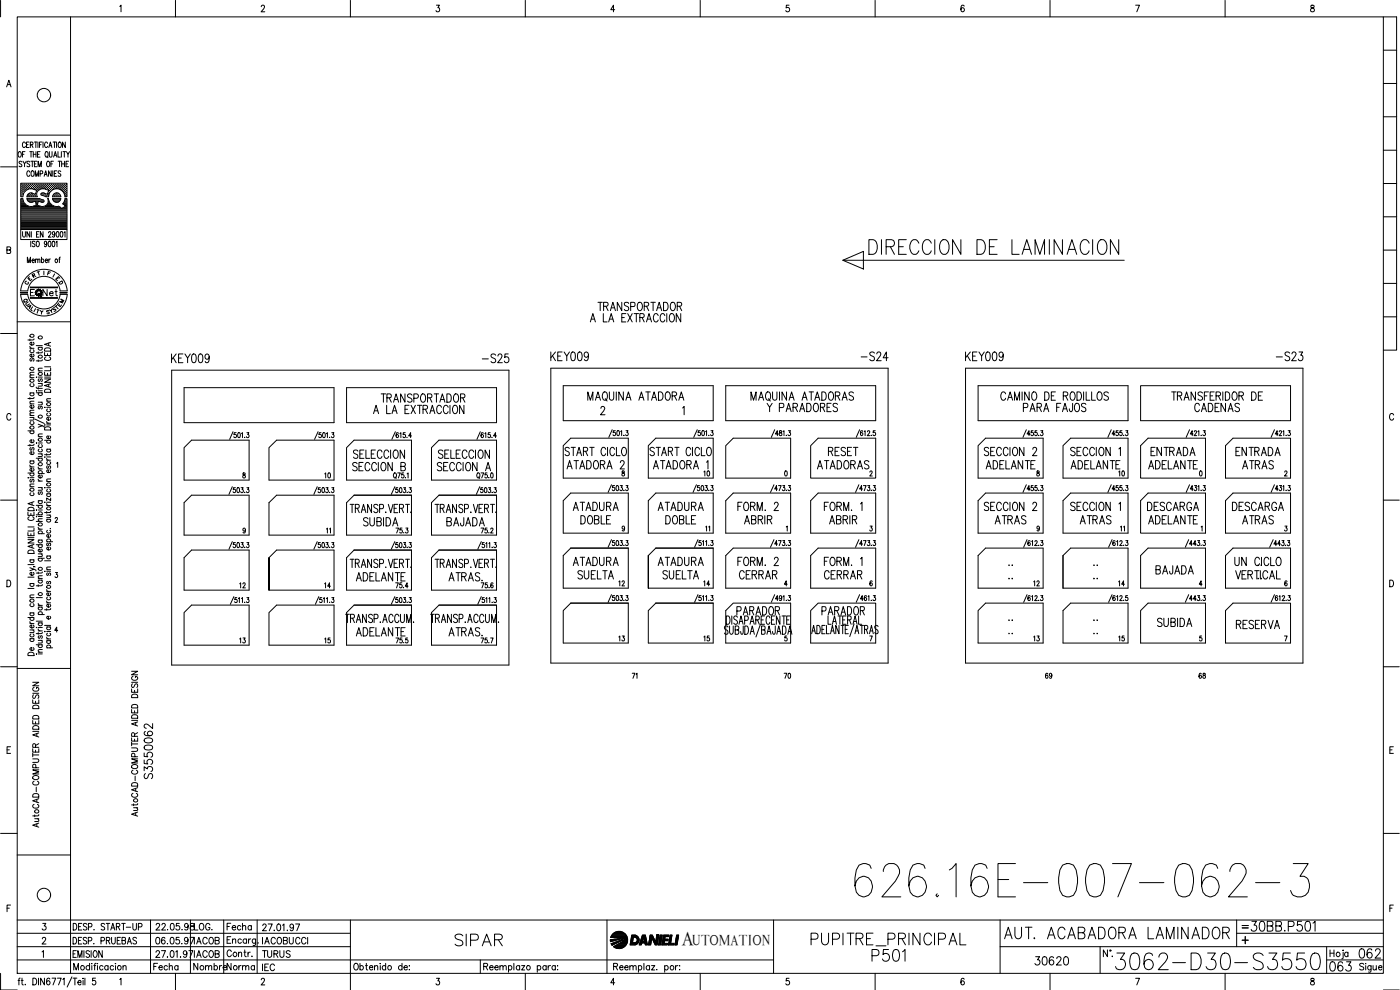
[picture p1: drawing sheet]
<svg xmlns="http://www.w3.org/2000/svg" width="420mm" height="297mm" viewBox="0 0 420 297" stroke-linecap="round" stroke-linejoin="round" font-family="sans-serif">
<defs><g id="words">
<text font-size="15" x="255.4" y="270.2">626.16E-007-062-3</text>
<text font-size="8.8" x="333.4" y="292.1">3062-D30-S3550</text>
<text font-size="8.4" x="259.6" y="77.6">DIRECCION DE LAMINACION</text>
<text font-size="7.5" x="242.4" y="285">PUPITRE_PRINCIPAL</text>
<g font-size="7.1">
<text x="135.5" y="285">SIPAR</text>
<text x="300.2" y="282.9">AUT. ACABADORA LAMINADOR</text>
<text x="260.3" y="289.6">P501</text>
</g>
<g font-size="6.2">
<text x="196.1" y="171.1">ATADURA</text>
<text x="374.3" y="280.5">30BB.P501</text>
<text x="397.9" y="292.5">063</text>
<text x="406.8" y="288.6">062</text>
</g>
<text font-size="5.9" x="204.6" y="283.5">A</text>
<g font-size="5.7">
<text x="178.2" y="94.5">TRANSPORTADOR</text>
<text x="50.1" y="110.1">KEY009</text>
<text x="143.6" y="110.1">-S25</text>
<text x="164" y="109.4">KEY009</text>
<text x="257.2" y="109.4">-S24</text>
<text x="288.6" y="109.4">KEY009</text>
<text x="381.7" y="109.4">-S23</text>
<text x="229" y="124.9">Y PARADORES</text>
<text x="305.9" y="124.9">PARA FAJOS</text>
<text x="357.4" y="124.9">CADENAS</text>
<text x="247.3" y="137.9">RESET</text>
<text x="344.3" y="137.9">ENTRADA</text>
<text x="369.7" y="137.9">ENTRADA</text>
<text x="169" y="141.8">ATADORA 2</text>
<text x="194.7" y="141.8">ATADORA 1</text>
<text x="244.1" y="141.8">ATADORAS</text>
<text x="294.6" y="141.8">ADELANTE</text>
<text x="320.3" y="141.8">ADELANTE</text>
<text x="343.6" y="141.8">ADELANTE</text>
<text x="371.8" y="141.8">ATRAS</text>
<text x="170.7" y="154.5">ATADURA</text>
<text x="196.1" y="154.5">ATADURA</text>
<text x="220.1" y="154.5">FORM. 2</text>
<text x="343.3" y="154.5">DESCARGA</text>
<text x="368.7" y="154.5">DESCARGA</text>
<text x="133" y="159.1">BAJADA</text>
<text x="173.2" y="158.4">DOBLE</text>
<text x="198.6" y="158.4">DOBLE</text>
<text x="297.4" y="158.4">ATRAS</text>
<text x="322.8" y="158.4">ATRAS</text>
<text x="343.6" y="158.4">ADELANTE</text>
<text x="371.8" y="158.4">ATRAS</text>
<text x="345.7" y="173.6">BAJADA</text>
<text x="105.8" y="175.7">ADELANTE</text>
<text x="172.2" y="175">SUELTA</text>
<text x="197.9" y="175">SUELTA</text>
<text x="220.8" y="175">CERRAR</text>
<text x="246.2" y="175">CERRAR</text>
<text x="105.8" y="191.9">ADELANTE</text>
<text x="369.7" y="189.8">RESERVA</text>
<text x="46.6" y="234.9" transform="rotate(-90 46.6 234.9)">S3550062</text>
<text x="309.4" y="290.7">30620</text>
</g>
<text font-size="5.3" x="77.6" y="288.6">TURUS</text>
<g font-size="4.9">
<text x="11.6" y="90">Net</text>
<text x="184.5" y="177.1">12</text>
<text x="213.8" y="177.1" transform="rotate(-90 213.8 177.1)">14</text>
<text x="312.9" y="177.1" transform="rotate(-90 312.9 177.1)">12</text>
<text x="334.4" y="177.1">14</text>
<text x="184.5" y="193.7">13</text>
<text x="213.8" y="193.7" transform="rotate(-90 213.8 193.7)">15</text>
<text x="312.9" y="193.7" transform="rotate(-90 312.9 193.7)">13</text>
<text x="334.4" y="193.7">15</text>
<text x="57.1" y="280.1">LOG.</text>
<text x="67" y="280.1">Fecha</text>
<text x="57.1" y="284.3">IACOB</text>
<text x="44.8" y="292.1">Fecha</text>
<text x="56.8" y="292.1">Nombre</text>
<text x="67" y="292.1">Norma</text>
</g>
<g font-size="4.4">
<text x="209.9" y="143.9">10</text>
<text x="334.4" y="143.9">10</text>
<text x="96.3" y="144.6">10</text>
<text x="96.7" y="161.2">11</text>
<text x="70.6" y="177.4">12</text>
<text x="96.3" y="177.4">14</text>
<text x="70.6" y="194">13</text>
<text x="96.3" y="194">15</text>
<text x="191.9" y="204.6" transform="rotate(-90 191.9 204.6)">71</text>
<text x="234.2" y="204.6">70</text>
<text x="312.6" y="204.6">69</text>
<text x="358.8" y="204.6">68</text>
<text x="207.9" y="283.5">UTOMATION</text>
</g>
<g font-size="4">
<text x="7.1" y="85.4">E</text>
<text x="15.5" y="85.4">E</text>
<text x="16.6" y="86.4">D</text>
<text x="6" y="92.1">Q</text>
<text x="6.3" y="92.8">U</text>
<text x="7.1" y="93.8">A</text>
<text x="15.2" y="93.8">T</text>
<text x="16.6" y="92.1">M</text>
<text x="213.8" y="160.5" transform="rotate(-90 213.8 160.5)">11</text>
<text x="338.3" y="160.5" transform="rotate(-90 338.3 160.5)">11</text>
</g>
<g font-size="3.5">
<text x="6.3" y="86.4">C</text>
<text x="371.5" y="279.8">=</text>
</g>
<g font-size="3.1">
<text x="301.6" y="171.1">..</text>
<text x="327" y="171.1">..</text>
<text x="376.4" y="171.1">..</text>
<text x="301.6" y="175">..</text>
<text x="327" y="175">..</text>
<text x="376.4" y="175">..</text>
<text x="301.6" y="191.6">..</text>
<text x="327" y="191.6">..</text>
</g>
<g font-size="2.6">
<text x="301.6" y="187.3">..</text>
<text x="327" y="187.3">..</text>
</g>
</g></defs>
<!-- layer: XR-FG100|CART -->
<g fill="none" stroke="#000" stroke-width=".3">
<path d="M.2 .1v5M5.2 5.1h410v286.9h-410zM21.2 5.1v286.9M35.9 1.9l.4-.3v1.9M52.7 .1v5M78.4 2l.3-.4h.5l.2 .5-.2 .5-.8 .9h1.1M105.2 .1v5M131 1.6h.9l-.5 .7a.6 .6 0 0 1 .5 .9 .6 .6 0 0 1-1 0M157.6 .1v5M184.5 2.9h-1.2l.8-1.3v1.9M210.1 .1v5M236.8 1.6h-.8l-.1 .8a.63 .63 0 0 1 .9 0 .63 .63 0 0 1-.1 .9 .63 .63 0 0 1-.9-.1"/>
<path d="M262.6 .1v5M289.3 1.8l-.3-.2a1.12 1.12 0 0 0-.1 1.9 .57 .57 0 0 0 .5-.8 .57 .57 0 0 0-.9-.1l-.1 .3M315.1 .1v5M340.8 1.6h1.2l-.8 1.9M367.7 .1v5M393.5 1.6v.6a.72 .72 0 0 1 .9 .4 .72 .72 0 0 1-.4 .9 .64 .64 0 0 1-.7-.6 .64 .64 0 0 1 .8-.6l.3-.3-.1-.4zM415.2 5.1h3.9v100h-3.9M415.2 15.1h3.9M2 26.1l.7-2 .6 2M2.2 25.4h.8M415.2 35h3.9M415.2 25h3.9"/>
<path d="M.2 50.1h5M5.2 40.5h16M5.7 45.6l.1-.1a.82 .82 0 0 1 .6 .9 .82 .82 0 0 1-.7 .7l-.3-.5zM6.3 56.9h.1M6.3 56.2h.1M6.3 55.6h.1M6.3 57.5h.1M6.3 58.2h.1M6.3 58.8h.1M6.3 59.8h.4M6.5 57.2h.1M6.5 56.6h.1"/>
<path d="M6.5 56h.1M6.5 55.3h.1M6.5 57.9h.1M6.5 58.5h.1M6.6 48.6l-.6-.2-.3 .2 .1 .3a.74 .74 0 0 1 .6 1.1l-.7-.2M6.6 55.2v.2M6.6 55.9v.1M6.6 56.5v.1M6.6 57.1v.2M6.6 57.8v.1M6.6 58.4v.1M6.7 46.3h.5"/>
<path d="M6.8 59.6h-.6v9.3h13.9v-9.3h-.6l-.7 1.5 .8 .8-1.1 .7M6.8 56.9h.2M6.8 56.2h.2M6.8 55.6h.2M6.8 57.5h.2M6.8 58.2h.1M6.9 59.6l.1 .7M6.9 48.4l.5 .8 .5-.8M6.9 55.5v.2M6.9 56.2v.1M6.9 56.8v.2M6.9 57.4v.2"/>
<path d="M6.9 58.1v.1M7 58.3l-.1 .8M7.2 57.2h.1M7.2 56.6h.1M7.2 56h.1M7.2 55.3h.1M7.2 55.2v.2M7.2 55.9v.1M7.2 56.5v.1M7.2 57.1v.2M7.4 49.2v.8M7.5 56.9h.1"/>
<path d="M7.5 56.2h.1M7.5 55.6h.1M7.5 45.5h-.8v1.6M7.5 55.5v.2M7.5 56.2v.1M7.5 56.8v.2M7.5 57.4l-.5 .9M7.6 43a.46 .46 0 0 0-.5-.4 .46 .46 0 0 0-.4 .7v.4a.46 .46 0 0 0 .4 .6 .46 .46 0 0 0 .5-.4M7.8 56.6h.1M7.8 56h.1M7.8 55.3h.1M7.9 55.2v.2"/>
<path d="M7.9 55.9v.1M7.9 56.5v.1M8 43.4h.4M8 59.6l3.8-.1 1.3 .6 .1 .5-.3 .1M8 59h3.2M8.1 56.9h.1M8.1 56.2h.2M8.1 55.6h.2M8.1 59.6l.2 .6 .7 .5 1.6-.3 .3 1.1a2.7 2.7 0 0 1-2.8 .1l-.6-.4M8.2 55.5v.2M8.2 56.2v.1M8.2 56.8h.1"/>
<path d="M8.2 59.8h3.7M8.3 58.8h.1M8.4 56.8l-.9 .6M8.4 56.6h.2M8.4 56h.2M8.4 55.3h.2M8.4 58.5h.2M8.4 58.3l-.3 .8M8.5 55.2v.2M8.5 55.9v.1M8.5 56.5v.1M8.5 58.4v.1"/>
<path d="M8.7 42.6h-.7v1.7h.7M8.7 56.2h.2M8.7 55.6h.2M8.7 58.8h.2M8.8 55.5v.2M8.8 56.2v.1M8.8 58.7v.2M8.9 58l-.5 .3M8.9 58.2h-.1M8.9 51.7a.46 .46 0 0 0-.5-.4 .46 .46 0 0 0-.4 .6v.4a.46 .46 0 0 0 .4 .6 .46 .46 0 0 0 .5-.4M8.9 48.6l-.5-.2-.3 .2v.3a.74 .74 0 0 1 .7 1.1l-.7-.2M8.9 45.5h.8"/>
<path d="M9.1 55.3h.1M9.1 43.4l.7-.1 .1-.5-.8-.2v1.7M9.1 56.5v.1M9.1 55.9v.1M9.1 58.4v.1M9.1 55.2v.2M9.3 48.4h.8M9.3 45.5v1.6M9.4 56.2h.1M9.4 55.6h.1M9.4 58.2h.1M9.4 58.8h.1"/>
<path d="M9.4 55.5v.2M9.4 56.2v.1M9.4 58.1v.1M9.4 58.7v.2M9.5 43.4l.4 .9M9.5 51.3h.2a.82 .82 0 0 1 .6 .8 .82 .82 0 0 1-.8 .8l-.2-.6zM9.7 57.9l-.8 .1M9.7 56.6h.1M9.7 56h.1M9.7 55.3h.1M9.7 58.5h.1M9.7 48.4v1.6"/>
<path d="M9.8 55.2v.2M9.8 55.9v.1M9.8 56.5v.1M9.8 58.4v.1M10 56.2h.2M10 55.6h.2M10 58.8h.2M10 46.3h.8M10 45.5v1.6M10 56.8l1 .3-.4 1.2-.9-.3M10.1 56.7l-.8-.1-.9 .2M10.1 55.5v.2"/>
<path d="M10.1 56.2v.1M10.1 58.2h.1M10.1 58.7v.2M10.3 56.6h.2M10.3 55.3h.2M10.3 49.2h.5M10.3 42.6h.8M10.4 55.2v.2M10.4 55.9l-.1 .1M10.4 56.5v.1M10.4 58.4l-.1 .1M10.6 52.9v-1.6l.4 1.6 .6-1.6v1.6"/>
<path d="M10.6 56.9h.2M10.6 56.2h.2M10.6 55.6h.2M10.6 58.8h.2M10.7 55.5v.2M10.7 56.2v.1M10.7 56.8v.1M10.7 58.7v.2M10.8 58.2h.1M10.8 42.6v1.7M10.8 45.5v1.6M11 56.6h.1"/>
<path d="M11 56h.1M11 55.3h.1M11 55.2v.2M11 55.9v.1M11 56.5v.1M11 57.2h.1M11.1 48.4h-.8v1.6h.8M11.3 56.9h.1M11.3 56.2h.1M11.3 55.6h.1M11.3 46.3h.4M11.3 55.5v.2"/>
<path d="M11.3 56.2v.1M11.3 56.8v.2M11.4 42.6v1.7M11.4 50v-1.6l.5 1.6 .5-1.6v1.6M11.6 56.6h.1M11.6 55.3h.1M11.7 55.9l-.1 .1M11.7 55.2v.2M11.7 56.5v.1M11.9 43.4h.4M11.9 56.2h.2M11.9 55.6h.2"/>
<path d="M12 55.5v.2M12 56.2v.1M12 56.8a1.5 1.5 0 0 0-.8 2.2M12 52.1l.8-.1-.1-.7h-.7v1.6M12 45.5h-.7v1.6h.7M12.2 56.6h.2M12.2 56h.2M12.2 55.3h.2M12.3 55.2v.2M12.3 55.9v.1M12.3 56.5v.1M12.5 58l-.2 .2 .1 .3"/>
<path d="M12.5 56.2h.2M12.5 55.6h.2M12.5 58.2h.2M12.6 42.6h-.7v1.7M12.6 55.5v.2M12.6 56.2v.1M12.6 58.1v.1M12.9 55.3h.1M12.9 42.6v1.7M13 56.5l-.1 .1M13 55.9l-.1 .1M13 58.4l-.1 .1"/>
<path d="M13 55.2v.2M13.2 56.2h.1M13.2 55.6h.1M13.2 58.2h.1M13.3 52.9l.4-1.6 .5 1.6M13.3 55.5v.2M13.3 56.2v.1M13.3 58.1v.1M13.3 57.9l-.8 .1M13.4 52.4h.6M13.5 56.6h.1M13.5 56h.1"/>
<path d="M13.5 55.3h.1M13.5 58.5h.1M13.6 55.2v.2M13.6 55.9v.1M13.6 56.5v.1M13.6 58.4v.1M13.7 56.7l-.8-.1-.9 .2M13.7 56.8l.9 .3-.4 1.2-.9-.3M13.8 45.6v-.1a.86 .86 0 0 1 .7 .8 .86 .86 0 0 1-.7 .8 1.12 1.12 0 0 1 0-1.5zM13.8 56.2h.2M13.8 55.6h.2M13.8 58.8h.2"/>
<path d="M13.9 55.5v.2M13.9 56.2v.1M13.9 58.7v.2M14.1 46.8l.3 .5M14.1 56.6h.2M14.1 55.3h.2M14.2 48.5l.2-.1a.82 .82 0 0 1 .6 .8 .82 .82 0 0 1-.8 .8l-.2-.6zM14.2 55.2v.2M14.2 55.9l-.1 .1M14.2 56.5v.1M14.2 58.4l-.1 .1M14.3 43a.46 .46 0 0 0-.6-.4 .46 .46 0 0 0-.3 .7v.4a.46 .46 0 0 0 .3 .6 .46 .46 0 0 0 .6-.4"/>
<path d="M14.4 58.8h.1M14.4 56.9h.2M14.4 56.2h.2M14.4 55.6h.2M14.4 58.2h.2M14.5 55.5v.2M14.5 56.2v.1M14.5 56.8v.2M14.5 58.1v.1M14.6 57.5h.1M14.6 44.3l.5-1.7 .5 1.7M14.8 57.2h.1"/>
<path d="M14.8 56.6h.1M14.8 56h.1M14.8 55.3h.1M14.8 57.9h.1M14.8 45.5l.1 1.4 .3 .2 .4-.2v-1.4M14.8 43.7h.6M14.9 55.2v.2M14.9 55.9v.1M14.9 56.5v.1M14.9 57.1v.2M14.9 57.8h.1M15.1 56.9h.1"/>
<path d="M15.1 56.2h.1M15.1 55.6h.1M15.2 55.5v.2M15.2 56.2v.1M15.2 56.8v.2M15.3 49.2h.4M15.4 51.3v1.6l-.8-1.6v1.6M15.4 56.6h.1M15.4 55.3h.1M15.5 55.9l-.1 .1M15.5 55.2v.2M15.5 56.5v.1"/>
<path d="M15.7 56.9h.1M15.7 56.2h.2M15.7 55.6h.2M15.8 55.5v.2M15.8 56.2v.1M15.8 56.8v.1M15.8 51.3v1.6M15.9 59.8h2.2M15.9 42.6h.9M16 48.4h-.7v1.6M16 56.6h.2M16 56h.2"/>
<path d="M16 55.3h.2M16.1 56.8l-1.2 1-.4 1.3-.7-.1-1.4-.5M16.1 56.8l.9-.2 1 .2M16.1 47.1l.5-1.6 .5 1.6M16.1 58.5h.1M16.1 55.2v.2M16.1 55.9v.1M16.1 56.5v.1M16.1 58.3l-.4 .7 2.6 .1-.4-.8M16.3 52.1h.5M16.3 46.6h.5M16.3 56.2h.2"/>
<path d="M16.3 55.6h.2M16.3 58.8h.2M16.3 42.6v1.7M16.4 55.5v.2M16.4 56.2v.1M16.4 58.2h.1M16.4 58.7v.2M16.5 58.2h.1M16.6 58l-.5 .3M16.6 58h.9M16.7 56.6h.1M16.7 56h.1"/>
<path d="M16.7 55.3h.1M16.7 58.5h.1M16.8 55.2v.2M16.8 55.9v.1M16.8 56.5v.1M16.8 58.4v.1M17 56.2h.1M17 55.6h.1M17 58.2h.1M17 58.8h.1M17 42.6v1.7M17.1 51.3h-.8v1.6h.8"/>
<path d="M17.1 55.5v.2M17.1 56.2v.1M17.1 58.1v.1M17.1 58.7v.2M17.3 55.3h.1M17.4 45.5v1.6h.7M17.4 56.5l-.1 .1M17.4 55.9l-.1 .1M17.4 58.4l-.1 .1M17.4 55.2v.2M17.4 48.4h.9M17.5 58l.4 .3"/>
<path d="M17.6 56.2h.2M17.6 55.6h.2M17.6 58.8h.2M17.7 42.7l.1-.1a.86 .86 0 0 1 .6 .8 .86 .86 0 0 1-.6 .9 1.07 1.07 0 0 1-.1-1.6zM17.7 55.5v.2M17.7 56.2v.1M17.7 58.7v.2M17.9 48.4v1.6M17.9 56.6h.2M17.9 56h.2M17.9 55.3h.2M18 56.8l1 .8 .5 1.4h.6v-4h-13.9v4h.6"/>
<path d="M18 55.2v.2M18 55.9v.1M18 56.5v.1M18.2 51.5a.41 .41 0 0 0-.6-.2 .41 .41 0 0 0 .1 .7l.3 .1a.44 .44 0 0 1 .2 .7 .44 .44 0 0 1-.7 .1l-.1-.2M18.2 56.9h.2M18.2 56.2h.2M18.2 55.6h.2M18.3 55.5v.2M18.3 56.2v.1M18.3 56.8v.2M18.4 45.5v1.6M18.5 49.2h.8"/>
<path d="M18.5 48.4v1.6M18.6 56.6h.1M18.6 55.3h.1M18.7 57.2h.1M18.7 55.9l-.1 .1M18.7 55.2v.2M18.7 56.5v.1M18.7 57.1v.1M18.9 56.9h.1M18.9 56.2h.1M18.9 55.6h.1M18.9 45.5h.8"/>
<path d="M19 57.4v.1M19 55.5v.2M19 56.2v.1M19 56.8v.2M19.2 57.2h.1M19.2 56.6h.1M19.2 56h.1M19.2 55.3h.1M19.2 57.9h.1M19.3 45.5v1.6M19.3 55.2v.2M19.3 55.9v.1"/>
<path d="M19.3 56.5v.1M19.3 57.1v.2M19.3 57.8v.1M19.3 48.4v1.6M19.5 56.9h.2M19.5 56.2h.2M19.5 55.6h.2M19.5 57.5h.2M19.5 58.2h.2M19.6 58.8h.1M19.6 42.6v1.7l-.8-1.7v1.7M19.6 55.5v.2"/>
<path d="M19.6 56.2v.1M19.6 56.8v.2M19.6 57.4v.2M19.6 58.1v.1M19.6 58.7v.2M19.6 59.8h.4M19.8 49.2h.5M19.9 56.6h.1M19.9 55.3h.1M19.9 57.9h.1M19.9 45.5l.5 .8 .5-.8M19.9 57.1v.1"/>
<path d="M19.9 55.9v.1M19.9 58.4v.1M19.9 55.2v.2M19.9 56.5v.1M19.9 57.8v.1M20.4 46.3v.8M20.6 48.4h-.8v1.6h.8M415.2 55.1h3.9M415.2 45.1h3.9M2.1 75l.9-.1 .1-.7-1-.1v2l.9-.1 .2-.6-.4-.4M6.2 68.9v3h13.9v-3M6.3 64.5h13.7"/>
<path d="M6.3 64.2h13.7M6.3 63.9h13.7M6.3 63.6h13.7M6.3 63.2h13.7M6.3 62.9h13.7M6.3 62.6h12.1M6.3 62.3h11.7M6.3 62h2.3M6.3 61.7h1.6M6.3 61.3h1.2M6.3 61h.9M6.3 60.7h.7"/>
<path d="M6.3 60.4h.6M6.3 60.1h.5M6.3 64.8h13.7M6.3 65.1h13.7M6.3 65.5h13.7M6.3 65.8h13.7M6.3 66.1h13.7M6.3 66.4h13.7M6.3 66.7h13.7M6.3 67h13.7M6.3 67.3h13.7M6.3 67.7h13.7"/>
<path d="M6.3 68h13.7M6.3 68.3h13.7M6.3 68.6h13.7M6.8 69.5v1.1l.4 .5 .4-.2v-1.4M7 60.3l.5 .9M8.2 78.8v-1.6l.5 1.6 .4-1.6v1.6M8.3 60.1h4.5M8.6 60.4h1.7M8.9 69.5v1.6l-.8-1.6v1.6M9.2 72.4v1.6M9.4 69.5v1.6M9.6 78.2h.7l-.1-.4a.48 .48 0 0 0-.6 .5 .48 .48 0 0 0 .6 .4l.1-.1"/>
<path d="M10 62h2.1M10.5 72.6l-.3-.2-.5 .2v.3l.6 .3a.44 .44 0 0 1 .1 .7 .44 .44 0 0 1-.6 0l-.1-.1M10.7 78l.3-.3 .3 .1v1M10.7 77.7v1.1M10.7 60.4h.7M10.8 60.7h.5M10.9 61h.4M10.9 61.7h.3M11 70.3h.4M11 61.3h.2M11.1 72.4h.1a.86 .86 0 0 1 .6 .8 .86 .86 0 0 1-.6 .8 1.25 1.25 0 0 1-.1-1.6zM11.3 78l.3-.3 .3 .1 .1 1"/>
<path d="M11.7 69.5h-.7v1.6h.7M11.9 60.4h1.2M12.4 77.9l.2-.1a.48 .48 0 0 1 .6 .5 .48 .48 0 0 1-.6 .4l-.2-.1M12.4 77.2v1.6M12.9 60.7l-1.4-.3-.3 1.1 1.8 .5M12.9 69.5v1.6l-.8-1.6v1.6M13 61.9a1.59 1.59 0 0 0 1.3-2.3h.2a2.8 2.8 0 0 0 3.4 2.4l.6 .5M13.5 62h2.8M13.6 78.2h.7l-.2-.4a.47 .47 0 0 0-.5 .5 .47 .47 0 0 0 .5 .4l.2-.1M14 61.7h1.6M14.1 72.9l-.3 .4a.42 .42 0 0 1-.5-.5 .42 .42 0 0 1 .7-.2l.1 .7-.3 .6-.2 .1-.3-.2M14.3 61.3h.9"/>
<path d="M14.4 61h.5M14.5 60.7h.2M14.6 69.9a.38 .38 0 0 1 .5-.4 .38 .38 0 0 1 .1 .6l-.7 1h.8M14.6 60.4h.1M14.6 72.4h.3a1.04 1.04 0 0 1-.1 1.6l-.4-.7zM14.6 77.7v1.1M15.1 77.7l-.5 .5M15.8 72.4h.3a1.01 1.01 0 0 1-.1 1.6l-.4-.7zM16 60.1h2M16.3 60.4h1.4M16.5 70l-.2 .4a.42 .42 0 0 1-.6-.4 .42 .42 0 0 1 .7-.3l-.1 1.4h-.3l-.3-.2M16.8 72.7l.3-.3v1.6"/>
<path d="M17.1 69.5h.3a1.04 1.04 0 0 1-.2 1.6l-.4-.7zM17.7 77.7h.3M17.9 60.3a1.25 1.25 0 0 1-1.3 .4 1.25 1.25 0 0 1-.9-1.1h2.6l-.4 .7M18.1 77.2l-.3 .3v1.3M18.2 69.5h.3a1.01 1.01 0 0 1-.1 1.6l-.4-.7zM18.5 62.6h1.5M19 61h1M19.1 62.3h.9M19.1 61.3h.9M19.2 69.8l.3-.3v1.6M19.3 60.7h.7M19.4 61.7h.6"/>
<path d="M19.4 60.4h.6M19.5 60.1h.5M19.7 62h.3M415.2 75h3.9M415.2 65.1h3.9M5.2 96.5h16M6.2 88.3a7 7 0 0 0 7 6.5 7 7 0 0 0 7-6.5M6.2 87.3a7 7 0 0 1 7-6.5 7 7 0 0 1 7 6.5M8.3 88.3a4.9 4.9 0 0 0 4.9 4.4 4.9 4.9 0 0 0 4.8-4.4M8.3 87.3a4.9 4.9 0 0 1 4.9-4.4 4.9 4.9 0 0 1 4.8 4.4M9.1 89.3h8.1M9.1 89.5h8.1"/>
<path d="M9.1 86.3h8.1M9.1 86.1h8.1M9.2 89.4h7.9M9.2 86.3h7.9M10.3 86.9h-1.2v1.9M11.1 92.9l.7 .2M12.1 93.2l.4 .5 .4-.5M12.5 93.7l-.1 .6M13.2 81.4v1M415.2 95.1h3.9M415.2 85h3.9M.2 100.1h5"/>
<path d="M9 103.9l.1 .4 .4 .2M9 101.7v.5M9 119.3v.5M9 117.9h1.2M9 113.3h1.2M9 104.5h1.2M9.3 117.9a.51 .51 0 0 0-.1 .7 .51 .51 0 0 0 .8 0 .51 .51 0 0 0-.1-.7M9.3 115.1a.56 .56 0 0 0 .2 1 .56 .56 0 0 0 .7-.7l-.3-.3M9.3 107.6l-.3 .3 .3 .5 .4-.8h.4l.1 .5-.3 .3M9.3 104.9a.56 .56 0 0 0 .2 1 .56 .56 0 0 0 .7-.7l-.3-.3M9.9 106.2a.51 .51 0 0 1 .1 .8 .51 .51 0 0 1-.7 0 .51 .51 0 0 1-.1-.7l.3-.1v.9M9.9 102.7a.51 .51 0 0 1 .1 .7 .51 .51 0 0 1-.7 0 .51 .51 0 0 1-.1-.7h.3v.8"/>
<path d="M10.2 119.2l-.3 .4h-1.5M10.2 112.5l-1.1 .1-.1 .3 .4 .4M10.2 111.7l-1.1 .1-.1 .3 .4 .4M10.2 101.7l-.3 .3h-1.5M10.9 117.2h.1zM10.9 116.1l.3 .4h1.5M10.9 113.1h.1zM10.9 117.8h1.8M10.9 103.7h1.8M11.5 113.1h1.2M11.5 105.6v.5M11.5 108v.5"/>
<path d="M11.5 116.2v.5M11.5 117.2h1.2M11.5 115h1.2M11.5 111.3h1.2M11.5 104.2h1.2M11.8 117.8l-.2 .2a.52 .52 0 0 0 .5 .7 .52 .52 0 0 0 .3-.9M11.8 113.7a.45 .45 0 0 0-.2 .7h.3l.3-.7h.2l.3 .2-.3 .6M11.8 104.2a.56 .56 0 0 0 .2 .9 .56 .56 0 0 0 .7-.6l-.3-.3M12.4 115l.3 .4-.1 .4-1.1 .1M12.7 110.5h-1.1l-.1 .4 .4 .4M12.7 107.9l-.3 .4h-1.5M12.7 105.5l-.1 .3-1.7 .1"/>
<path d="M13.4 113.7h1.8l-1.8 1h1.8M13.4 111.7v.9h1.8v-.9M13.4 105.8v.9h1.8v-.9M13.4 113.1h1.8M13.4 110.1h1.8M13.5 117a1.01 1.01 0 0 1 1.1-.2 1.01 1.01 0 0 1 .6 .9h-1.8zM13.5 104.6a1.01 1.01 0 0 1 1.1-.2 1.01 1.01 0 0 1 .6 1h-1.8zM13.8 107.1a.55 .55 0 0 0-.4 .7 .55 .55 0 0 0 .7 .3h.4a.54 .54 0 0 0 .7-.4 .54 .54 0 0 0-.4-.6M14.3 106.1v.6M14.3 112v.6M14.6 102.9v.8M14.6 115.3v.7"/>
<path d="M15.2 119.6l-1.1 .1-.1 .3 .4 .4M15.2 115.1l-1.8 .6 1.8 .5M15.2 110.4v.8h-1.8M15.2 102.7l-1.8 .6 1.8 .6M3.3 124.5a.63 .63 0 0 0-.8-.4 .63 .63 0 0 0-.5 .7v.5a.63 .63 0 0 0 .5 .7 .63 .63 0 0 0 .8-.4M8.4 129.3h1.8M9 139.5v.3l.5 .3M9 138.3h1.2M9 133.3v.5M9 125.3h1.2M9 124.7h1.2M9 121.2h1.2"/>
<path d="M9.3 138.3a.51 .51 0 0 0-.1 .7 .51 .51 0 0 0 .8 0 .51 .51 0 0 0-.1-.7M9.3 134.3l-.3 .3 .1 .4h.3l.3-.6 .2-.1 .3 .3-.3 .5M9.3 129.3a.56 .56 0 0 0 .2 .9 .56 .56 0 0 0 .7-.6l-.3-.3M9.3 126.5a.51 .51 0 0 0-.1 .7 .51 .51 0 0 0 .8 0 .51 .51 0 0 0-.1-.7M9.9 125.3l.3 .3-.1 .4-1.1 .1M9.9 135.5a.51 .51 0 0 1 .1 .7 .51 .51 0 0 1-.7 .1 .51 .51 0 0 1-.1-.7l.3-.1v.9M9.9 131.9a.51 .51 0 0 1 .1 .8 .51 .51 0 0 1-.7 0 .51 .51 0 0 1-.1-.7l.3-.1v.9M9.9 121.6a.51 .51 0 0 1 .1 .7 .51 .51 0 0 1-.7 .1 .51 .51 0 0 1-.1-.7l.3-.1v.9M10.2 133.3l-.3 .3h-1.5M10.2 123.9h-1.1l-.1 .4 .4 .4M10.2 123.1h-1.1l-.1 .4 .4 .4M10.2 120.4l-1.1 .1-.1 .3 .4 .4"/>
<path d="M10.5 125.8l2.8 1.3M10.9 132.9h.1zM10.9 137.5h1.8M11.5 127.3l1.2 .4-1.2 .5M11.5 136.2h1.2M11.5 132.9h1.2M11.5 131h1.2M11.5 120.7h1.2M11.8 137.5a.51 .51 0 0 0-.1 .7 .51 .51 0 0 0 .8 0 .51 .51 0 0 0-.1-.7M11.8 134.7a.56 .56 0 0 0 .2 1 .56 .56 0 0 0 .7-.7l-.3-.3M11.8 133.4a.56 .56 0 0 0 .2 1 .56 .56 0 0 0 .7-.7l-.3-.3M11.8 121.9l-.3 .3 .1 .4h.3l.3-.6 .2-.1 .3 .3-.3 .5"/>
<path d="M12.4 136.2l.3 .4-.1 .3-1.1 .1M12.4 120.7l.3 .3-.1 .4-1.1 .1M12.7 130.2l-1.1 .1-.1 .3 .4 .4M12.7 127.7l.6 .3v.3M13.4 137.1h.1zM13.4 127.5h.1zM13.4 122.2h.1zM13.4 132.1h1.8M13.5 128.3a.99 .99 0 0 1 1.1-.2 .99 .99 0 0 1 .6 .9h-1.8zM14 137.5l.1 .4 .4 .2M14 126.4l.1 .4 .4 .2M14 136.1v.5"/>
<path d="M14 138.1h1.2M14 137.1h1.2M14 134.8h1.2M14 127.5h1.2M14 127h1.2M14 122.2h1.2M14 120.4h1.2M14.3 139.8l-.3 .3 .1 .4h.3l.3-.6 .2-.1 .3 .3-.3 .4M14.3 138.5a.49 .49 0 0 0 0 .7 .49 .49 0 0 0 .7 0 .49 .49 0 0 0-.1-.7M14.3 134.8a.49 .49 0 0 0 0 .7 .49 .49 0 0 0 .7 0 .49 .49 0 0 0-.1-.7M14.3 132.1a.49 .49 0 0 0 0 .7 .49 .49 0 0 0 .7 0 .49 .49 0 0 0-.1-.7M14.3 124l-.2 .1a.52 .52 0 0 0 .5 .7 .52 .52 0 0 0 .3-.8"/>
<path d="M14.3 122.7l-.2 .1a.52 .52 0 0 0 .5 .8 .52 .52 0 0 0 .3-.9M14.9 130.8l.2 .1a.53 .53 0 0 1-.5 .8 .53 .53 0 0 1-.4-.9h.3v.8M14.9 125.3l.2 .1a.52 .52 0 0 1-.5 .7 .52 .52 0 0 1-.4-.8h.3v.8M15.2 136l-.3 .4h-1.5M418.3 124.5a.63 .63 0 0 0-.8-.4 .63 .63 0 0 0-.5 .7v.5a.63 .63 0 0 0 .5 .7 .63 .63 0 0 0 .8-.4M.2 150.1h5M8.4 159.8v.9h1.8v-.9M8.4 153.7v.9h1.8v-.9M8.4 158.1h1.8M8.4 141.9h1.8M8.5 152.5a.99 .99 0 0 1 1.1-.3 .99 .99 0 0 1 .6 1h-1.8zM8.5 143.2v.2z"/>
<path d="M8.8 155.1a.57 .57 0 0 0-.4 .7 .57 .57 0 0 0 .7 .4h.4a.56 .56 0 0 0 .7-.5 .56 .56 0 0 0-.4-.6M9 146h1.2M9 143.3h1.2M9 140.1h1.2M9.3 147.9a.56 .56 0 0 0 .2 .9 .56 .56 0 0 0 .7-.7l-.3-.2M9.3 143.8l-.3 .3 .1 .5h.3l.3-.7 .2-.1 .3 .3-.3 .5M9.3 141.9a.51 .51 0 0 0-.1 .8 .51 .51 0 0 0 .8 0 .51 .51 0 0 0-.1-.8M9.3 154v.6M9.6 150.7v.8M9.9 140.6l.2 .1a.54 .54 0 0 1-.5 .7 .54 .54 0 0 1-.5-.7l.4-.1v.8M10.2 158.5v.8h-1.8M10.2 150.5l-1.8 .6 1.8 .6"/>
<path d="M10.2 145.2l-1.1 .1-.1 .4 .4 .3M10.9 155h.1zM10.9 151.6h1.8M10.9 156.4h1.8M10.9 154.5h1.8M11 153.1h.1M11.5 158.2l.1 .4 .4 .2M11.5 143.7l.1 .4 .4 .2M11.5 140.1l.1 .4 .4 .2M11.5 146.3h1.2M11.5 158.8h1.2M11.5 155h1.2"/>
<path d="M11.5 153h1.2M11.5 150.2h1.2M11.5 144.3h1.2M11.5 142.1h1.8M11.5 140.7h1.2M11.8 154.5a.56 .56 0 0 1 .2-1 .56 .56 0 0 1 .7 .7l-.3 .3M11.8 151.6a.56 .56 0 0 0 .2 1 .56 .56 0 0 0 .7-.7l-.3-.3M11.8 150.2a.51 .51 0 0 0-.1 .8 .51 .51 0 0 0 .8 0 .51 .51 0 0 0-.1-.8M11.8 147.6l-.3 .3 .3 .5 .4-.8h.4l.1 .5-.3 .3M11.8 142.1a.51 .51 0 0 1-.1-.7 .51 .51 0 0 1 .8 0 .51 .51 0 0 1-.1 .7M12.4 146.3l.3 .4-.1 .4h-1.1M12.4 142.5a.51 .51 0 0 1 .1 .7 .51 .51 0 0 1-.7 .1 .51 .51 0 0 1-.1-.7l.3-.1v.9"/>
<path d="M12.7 155.6l-1.1 .1-.1 .4 .4 .3M13.4 150.7h.1zM13.4 146.3h.1zM14 151.1l.1 .4 .4 .2M14 153.5v.5M14 155.8h1.2M14 154.5h1.2M14 151.7h1.2M14 150.7h1.2M14 148.2h1.2M14 146.3h1.2M14 144.5h1.2"/>
<path d="M14.3 159.1l-.2 .1a.52 .52 0 0 0 .5 .8 .52 .52 0 0 0 .3-.9M14.3 155.8l-.2 .1a.52 .52 0 0 0 .5 .8 .52 .52 0 0 0 .3-.9M14.3 148.2l-.2 .1a.52 .52 0 0 0 .5 .7 .52 .52 0 0 0 .3-.8M14.3 146.8l-.2 .2a.51 .51 0 0 0 .6 .6 .51 .51 0 0 0 .2-.8M14.9 154.5l.3 .4-.1 .3-1.1 .1M14.9 141a.5 .5 0 0 1 .1 .6 .5 .5 0 0 1-.7 .1 .5 .5 0 0 1-.1-.7h.3v.8M15.1 158.5l-.1 .1M15.2 153.4l-.3 .4h-1.5M15.2 149.4v.8l-1.2-.8v.8M15.2 143.7l-1.1 .1-.1 .3 .4 .4M415.2 150.1h4.7M2.1 174.1a1.01 1.01 0 0 1 1.1 1 1.01 1.01 0 0 1-1.1 1z"/>
<path d="M8.4 161.9h1.8l-1.8 1h1.8M8.4 176.6h1.8M8.4 173.2h1.8M8.4 169.4h1.8M8.4 161.3h1.8M8.5 165.3a.99 .99 0 0 1 1.1-.2 .99 .99 0 0 1 .6 1h-1.8zM9 170.3l1.2 .5-1.2 .4M9 179.3h1.2M9 175.1h1.2M9 168h1.2M9.3 175.1a.51 .51 0 0 0-.1 .7 .51 .51 0 0 0 .8 0 .51 .51 0 0 0-.1-.7M9.3 168l-.2 .1a.52 .52 0 0 0 .5 .7 .52 .52 0 0 0 .3-.8"/>
<path d="M9.3 160.1v.6M9.6 163.6v.7M9.9 171.7a.51 .51 0 0 1 .1 .7 .51 .51 0 0 1-.7 .1 .51 .51 0 0 1-.1-.7l.3-.1v.9M10.1 170l.4 .1M10.2 178.5l-1.1 .1-.1 .3 .4 .4M10.2 170.8l.5 .2 .1 .3M10.2 163.4l-1.8 .5 1.8 .6M10.9 179.3h1.8M10.9 163.4h1.8M11.5 171.6v.6M11.5 175.5v.5M11.5 174.1h1.2"/>
<path d="M11.5 173.6h1.2M11.5 167.5h1.8M11.5 166.2h1.2M11.5 162h1.2M11.5 160.1h1.8M11.8 174.1a.56 .56 0 0 0 .2 .9 .56 .56 0 0 0 .7-.6l-.3-.3M11.8 167.5a.51 .51 0 0 0-.1 .7 .51 .51 0 0 0 .8 0 .51 .51 0 0 0-.1-.7M11.8 163.4a.56 .56 0 0 0 .2 1 .56 .56 0 0 0 .7-.7l-.3-.3M11.8 162a.51 .51 0 0 0-.1 .8 .51 .51 0 0 0 .8 0 .51 .51 0 0 0-.1-.8M11.8 160.1a.56 .56 0 0 1 .2-.9 .56 .56 0 0 1 .7 .6l-.3 .3M12.4 166.2l.3 .4-.1 .3-1.1 .1M12.4 164.7a.5 .5 0 0 1 .1 .7 .5 .5 0 0 1-.7 .1 .5 .5 0 0 1-.1-.7l.3-.1v.9"/>
<path d="M12.7 175.4l-.3 .4h-1.5M12.7 172.7l-1.1 .1-.1 .4 .4 .4M12.7 171.6l-.3 .3h-1.5M13.4 171.4h.1zM13.4 168.3h1.8M14 176.9l.1 .3 .4 .2M14 177.4h1.2M14 171.4h1.2M14 170.9h1.2M14 166.8h1.2M14 162.5h1.8M14.3 179.1l-.2 .2a.52 .52 0 0 0 .5 .7 .52 .52 0 0 0 .3-.9"/>
<path d="M14.3 174.4l-.3 .3 .3 .5 .4-.7h.4l.1 .4-.3 .3M14.3 171.9l-.3 .3 .1 .4h.3l.3-.6 .2-.1 .3 .3-.3 .5M14.3 166.8a.49 .49 0 0 0 0 .7 .49 .49 0 0 0 .7 0 .49 .49 0 0 0-.1-.7M14.3 163l-.3 .3 .1 .4h.3l.3-.6 .2-.1 .3 .3-.3 .4M14.3 162.5l-.2-.1a.52 .52 0 0 1 .5-.7 .52 .52 0 0 1 .3 .8M14.9 177.9l.2 .1a.52 .52 0 0 1-.5 .7 .52 .52 0 0 1-.4-.7l.3-.1v.8M14.9 164.2a.5 .5 0 0 1 .1 .6 .5 .5 0 0 1-.7 .1 .5 .5 0 0 1-.1-.7h.3v.8M14.9 160.4l.2 .1a.53 .53 0 0 1-.5 .7 .53 .53 0 0 1-.4-.8h.3v.8M15.2 170.1l-1.1 .1-.1 .3 .4 .4M417.1 174.1a1.01 1.01 0 0 1 1.1 1 1.01 1.01 0 0 1-1.1 1zM8.4 185.3h1.8M8.5 196a.99 .99 0 0 1 1.1-.3 .99 .99 0 0 1 .6 1h-1.8z"/>
<path d="M9 186.5v.3l.5 .3M9 191.6h1.2M9 189h1.2M9 187.1h1.2M9 183.9h1.2M9.3 191.6a.56 .56 0 0 0 .2 1 .56 .56 0 0 0 .7-.7l-.3-.3M9.3 190.2a.51 .51 0 0 0-.1 .8 .51 .51 0 0 0 .8 0 .51 .51 0 0 0-.1-.8M9.3 185.3a.51 .51 0 0 0-.1 .7 .51 .51 0 0 0 .8 0 .51 .51 0 0 0-.1-.7M9.3 183.9a.51 .51 0 0 0-.1 .7 .51 .51 0 0 0 .8 0 .51 .51 0 0 0-.1-.7M9.3 181.1a.56 .56 0 0 0 .2 1 .56 .56 0 0 0 .7-.7l-.3-.3M9.9 189l.3 .3-.1 .4-1.1 .1M9.9 194.3a.51 .51 0 0 1 .1 .7 .51 .51 0 0 1-.7 .1 .51 .51 0 0 1-.1-.7l.3-.1v.9"/>
<path d="M9.9 187.5a.51 .51 0 0 1 .1 .7 .51 .51 0 0 1-.7 .1 .51 .51 0 0 1-.1-.7l.3-.1v.9M10.9 193.4h1.8M10.9 186.4h1.8M11 196.1v.2zM11 188.3h.1M11.5 188.7l.1 .4 .4 .2M11.5 181l.1 .4 .4 .2M11.5 196.2h1.2M11.5 195.7h1.2M11.5 192.1h1.2M11.5 189.8v.5M11.5 189.3h1.2"/>
<path d="M11.5 188.3h1.2M11.5 186.9h1.2M11.5 184.4h1.8M11.5 182.1h1.2M11.5 181.6h1.2M11.8 193.4a.56 .56 0 0 0 .2 1 .56 .56 0 0 0 .7-.7l-.3-.3M11.8 190.7l-.3 .3 .1 .5h.3l.3-.7 .2-.1 .3 .3-.3 .5M11.8 186.9a.56 .56 0 0 0 .2 .9 .56 .56 0 0 0 .7-.6l-.3-.3M11.8 184.4a.56 .56 0 0 1 .2-1 .56 .56 0 0 1 .7 .7l-.3 .3M11.8 182.1a.51 .51 0 0 0-.1 .8 .51 .51 0 0 0 .8 0 .51 .51 0 0 0-.1-.8M12.4 192.1l.3 .4-.1 .4h-1.1M12.7 194.9l-1.1 .1-.1 .4 .4 .3"/>
<path d="M12.7 189.7l-.3 .4h-1.5M13.4 189.5h.1zM13.4 187.6h1.8M14 191.2l.1 .3 .4 .2M14 180.3l.1 .4 .4 .2M14 194.4h1.8M14 192.2h1.2M14 191.7h1.2M14 189.5h1.2M14 188.1h1.2M14 182.7v.4M14 180.9h1.2"/>
<path d="M14.3 194.4l-.2-.1a.52 .52 0 0 1 .5-.8 .52 .52 0 0 1 .3 .9M14.3 192.2l-.2 .1a.52 .52 0 0 0 .5 .8 .52 .52 0 0 0 .3-.9M14.3 190a.55 .55 0 0 0 .2 .9 .55 .55 0 0 0 .7-.7l-.3-.2M14.3 188.1a.49 .49 0 0 0 0 .7 .49 .49 0 0 0 .7 0 .49 .49 0 0 0-.1-.7M14.9 184.9l.2 .1a.52 .52 0 0 1-.5 .8 .52 .52 0 0 1-.4-.8l.3-.1v.8M14.9 181.3a.5 .5 0 0 1 .1 .7 .5 .5 0 0 1-.7 .1 .5 .5 0 0 1-.1-.7l.3-.1v.8M15.2 182.6l-.3 .4h-1.5M.2 200.1h5M5.2 200.6h16M9.8 216.2v1h1.8v-1M9.8 210v1h1.8v-1M9.8 204.7h1.8l-1.8 1.1h1.8"/>
<path d="M9.8 219.4h1.8M9.8 208h1.8M9.9 218a.98 .98 0 0 1 1.2-.3 .98 .98 0 0 1 .5 1.1h-1.8zM9.9 215a.99 .99 0 0 1 1.2-.3 .99 .99 0 0 1 .5 1h-1.8zM10.1 211.7a.98 .98 0 0 1 1.1-.1 .98 .98 0 0 1 .4 1h-1.8zM10.1 208.5l-.3 .4 .3 .6 .4-.1 .4-.8h.7v.6l-.2 .3M10.2 206.2a.59 .59 0 0 0-.4 .7 .59 .59 0 0 0 .7 .5h.5a.58 .58 0 0 0 .7-.6 .58 .58 0 0 0-.7-.6v.4M10.7 210.4v.6M10.7 216.6v.6M11.6 219.9l-1.8 .6 1.8 .6M415.2 200.1h4.7M2.1 225h.7"/>
<path d="M3.2 224.1h-1.1v1.9h1.1M9.8 227.7h1.6l.2 .4-.2 .6-1.6 .1M9.8 224.6v1.1h1.8v-1.1M9.8 226.5h1.8M9.8 226v1.1M9.9 238.4a.99 .99 0 0 1 1.2-.3 .99 .99 0 0 1 .5 1.1h-1.8zM9.9 233a.91 .91 0 0 1 1.1-.4 .91 .91 0 0 1 .6 1 .91 .91 0 0 1-1.1 .4 .91 .91 0 0 1-.6-1zM10.2 234.4a.59 .59 0 0 0-.4 .7 .59 .59 0 0 0 .7 .4h.5a.59 .59 0 0 0 .6-.4 .59 .59 0 0 0-.4-.7M10.7 224.2l-.1-.9-.6-.1-.2 1h1.8M10.7 225.1v.6M10.8 230.4l-.1-1h-.8l-.1 1h1.8M10.9 236.2v1.4"/>
<path d="M11 220.1v.8M11 239.8v.9M11.6 239.6l-1.8 .7 1.8 .6M11.6 231h-1.8l1.8 .6-1.8 .6h1.8M11.6 223.1l-.9 .6M417.1 225h.7M418.2 224.1h-1.1v1.9h1.1M.2 250h5M5.2 256.5h16M10.2 241.3a.59 .59 0 0 0-.4 .7 .59 .59 0 0 0 .7 .5h.5a.59 .59 0 0 0 .6-.5 .59 .59 0 0 0-.4-.7M10.4 245.6h1.2M10.4 244.5v.6"/>
<path d="M11 247.2v.8M11.3 245.6l.3 .4v.4l-1.2 .1M11.6 247l-1.8 .6 1.8 .6M11.6 244.4l-.3 .4h-1.5M415.2 250h4.7M2.1 272.5h.7M3.2 271.6h-1.1v1.9M5.2 276h410M45.2 276v16M57.1 276v16M67.1 276v16M77.2 276v16"/>
<path d="M105.2 276v21M182.2 276v16M184.2 279.9h3M184.4 279.8h2.6M184.7 279.6h2.1M185.1 279.5h1.3M232.2 276v16M300.1 276v16M417.1 272.5h.7M418.2 271.6h-1.1v1.9M.2 292v5h5M5.2 280h100"/>
<path d="M5.2 284h100M5.2 288h227M5.4 294.2h.6M6.1 293.5l-.4 .1v1.9M6.4 294.2h.5M6.6 293.5v1.6l.4 .4M7.6 295.3v.2l.1-.1M9.9 293.5a1.03 1.03 0 0 1 1.1 1 1.03 1.03 0 0 1-1.1 1zM11.6 293.5v2M13.3 293.5v2l-1.1-2v2M14.9 293.8l-.3-.3a1.12 1.12 0 0 0-.6 1 1.12 1.12 0 0 0 .6 1 .59 .59 0 0 0 .4-.8 .59 .59 0 0 0-.9-.2l-.1 .3M15.6 293.5h1.1l-.8 2"/>
<path d="M17.2 293.5h1.2l-.8 2M18.8 293.9l.5-.4v2M21.6 293.1l-1.4 3M21.9 293.5h1.2M22.5 293.5v2M23.4 294.8h.9l-.1-.6a.61 .61 0 0 0-.8 .6 .61 .61 0 0 0 .8 .6l.1-.2M24.9 293.5v.2zM24.9 294.2v1.3M25.5 293.5v2M28.7 293.5h-.9v.9a.6 .6 0 0 1 .9 0 .6 .6 0 0 1-.1 .9 .6 .6 0 0 1-.9-.2M35.9 293.9l.4-.4v2M52.7 292v5"/>
<path d="M78.4 294l.3-.5 .5 .1 .2 .5-.2 .5-.8 .9h1.1M131 293.5h.9l-.5 .8a.6 .6 0 0 1 .5 .9 .6 .6 0 0 1-1-.1M144.1 288v4M157.6 292v5M183.1 282.1h1.9M183.2 282.2h1.3M183.2 282.3h.8M183.2 282.5h.3M183.2 282l3-.5 .2 .2-3.2 .9zM183.3 281.9h2.2M183.3 281.3h4.7M183.3 281.1h4.9"/>
<path d="M183.4 281h4.7M183.4 283.1l.3 .5M183.4 280.9h4.7M183.5 283.3h.9M183.5 280.7h4.5M183.6 283.4h.5M183.6 280.6h4.3M183.7 280.4h4.1M183.7 283h1.3M183.8 280.3h3.9M183.8 280.3a2.57 2.57 0 0 1 4.4 .9l-2 .3-.2-.2h-2.7zM183.9 280.2h3.7"/>
<path d="M184.1 280.1h3.3M184.1 282.9h1.2M184.2 284.1h3.1M184.3 281.8h1.7M184.3 284h3.2M184.4 284.3h2.8M184.4 282.8h1.1M184.5 294.9h-1.2l.8-1.4v2M184.5 283.8h3.1M184.6 284.4h2.3M184.7 283.2h-1.3l3.2-1.2 .2 .1-3.1 1.5h.2M184.7 283.7h3"/>
<path d="M184.8 282.6h1M185 283.6h2.9M185 284.5h1.6M185.2 282.5h.9M185.2 283.4h2.8M185.3 281.7h1M185.5 283.3h2.5M185.6 282.3h.8M185.7 283.2h2.4M185.9 283h2.3M186 282.2h.6M186.1 281.4h.8"/>
<path d="M186.1 282.9h2.1M186.3 282.1h.4M186.4 282.8h1.9M186.4 281.8l1.2-.2-1 .3zM186.5 281.8h.4M186.6 281.7h.7M186.6 282.6h1.7M186.9 282.5h1.4M186.9 282.2h1.4M187 282.3h1.3M187.1 282.1h1.2M187.1 281.4h.4"/>
<path d="M187.2 281.5h.2M187.3 281.9h1M187.6 281.8h.7M187.8 281.5h.5M187.9 281.7h.4M188.2 281.4h.1M188.3 281.4a2.61 2.61 0 0 1-1.1 2.8 2.61 2.61 0 0 1-3.1-.2l3-1.6-.2-.2 1.4-.8M189.1 283.4h1.8M189.1 283.2h2.2M189.1 283.3h2M189.2 283h2.2M189.2 282.8h.6"/>
<path d="M189.2 282.9h2.4M189.3 282.5h.6M189.3 282.6h.6M189.3 282.2h.6M189.3 282.3h.6M189.4 282.1h.5M189.4 281.9h.5M189.4 281.8h.6M189.4 281.7h.6M189.4 281.5h.6M189.4 281.4h.6M189.5 281.1h2"/>
<path d="M189.5 281h1.9M189.6 280.9h1.7M189.6 280.7h1.5M189.6 280.5a1.74 1.74 0 0 1 2.2 1.1v.8l-.5 .7-.7 .4h-1.5zM189.6 280.6h1.2M190.1 281.2l-.3 1.6h.8M190.6 281.2l-1.1 .1M190.8 282.8h.8M190.9 281.4h.8M191 282.6h.7M191.1 281.5h.6M191.1 282.5h.6"/>
<path d="M191.1 281.7h.7M191.2 282.3h.6M191.2 282.1h.6M191.2 281.9h.6M191.2 281.8h.6M191.2 282.2h.6M191.6 281.3h-1a.78 .78 0 0 1 .7 .7 .78 .78 0 0 1-.7 .8M191.9 283.4h.6M191.9 283.3h.6M191.9 283.2h.7M192 283h.6M192 282.9h2.2"/>
<path d="M192.1 282.8h2M192.1 282.6h2M192.2 282.5h1.9M192.2 282.3h.6M192.3 282.2h.6M192.3 282.1h.6M192.4 281.9h.6M192.4 281.8h.6M192.4 281.7h.7M192.5 281.5h.6M192.5 281.4h.7M192.6 281.3h1.2"/>
<path d="M192.6 281.1h1.2M192.7 281h1.1M192.7 280.9h1.1M192.7 280.7h1M192.8 280.6h.9M192.8 280.5h.9l.6 3h-.6l-.2-.6h-.8l-.3 .6h-.6zM193.2 281.2l.3 1.2h-.7zM193.3 281.4h.5M193.3 281.7h.6M193.3 281.5h.6M193.3 281.8h.6M193.4 282.1h.6"/>
<path d="M193.4 281.9h.6M193.4 282.2h.6M193.4 282.3h.7M193.6 283h.6M193.6 283.2h.6M193.6 283.3h.7M193.7 283.4h.6M194.6 283.4h.7M194.7 283.2h.6M194.7 283.3h.6M194.7 282.9h.7M194.7 283h.7"/>
<path d="M194.8 282.6h.6M194.8 282.8h.6M194.8 282.5h.7M194.9 282.2h.6M194.9 282.3h.6M194.9 282.1h.6M194.9 281.9h.6M194.9 281.8h.6M194.9 281.7h.7M195 281.5h.6M195 281.4h1.2M195 281.3h1.1"/>
<path d="M195 281.1h1M195.1 281h.9M195.1 280.9h.8M195.1 280.7h.7M195.1 280.6h.7M195.2 280.5l-.6 3M195.7 281.5h.5M195.7 281.7h.6M195.8 281.8h.6M195.9 281.9h.5M196 282.1h.5M196 282.2h.6"/>
<path d="M196.1 282.3h.5M196.1 282.5h.6M196.2 282.6h1.2M196.3 282.8h1.1M196.3 282.9h1.1M196.4 283h.9M196.5 283.2h.8M196.6 283.3h.7M196.6 283.4h.7M196.8 282.3h.6M196.8 282.5h.6M196.8 282.1h.7"/>
<path d="M196.8 282.2h.7M196.9 281.9h.6M196.9 281.8h.6M196.9 281.7h.7M197 281.5h.6M197 281.4h.6M197 281.3h.6M197 281.1h.7M197.1 281h.6M197.1 280.9h.6M197.1 280.5l-.3 2.2-1.1-2.2h-.5l-.6 3h.7l.3-2.1 1 2.1h.6l.5-3h-.6h.6M197.1 280.7h.6"/>
<path d="M197.1 280.6h.6M197.7 283.3h.6M197.7 283.4h.6M197.7 283.2h.6M197.7 282.9h.7M197.7 283h.6M197.8 282.6h.6M197.8 282.8h.6M197.8 282.3h.7M197.8 282.5h.6M197.9 282.1h.6M197.9 282.2h.6"/>
<path d="M197.9 281.9h.6M197.9 281.8h.6M198 281.7h.6M198 281.5h.6M198 281.4h.6M198 281.3h.6M198 281.1h.7M198.1 281h.6M198.1 280.9h.6M198.1 280.5h.7l-.6 3h-.5zM198.1 280.7h.6M198.1 280.6h.7"/>
<path d="M198.7 283.3h1.6M198.7 283.4h1.6M198.7 283h.6M198.7 283.2h1.6M198.8 282.8h.5M198.8 282.9h.5M198.8 282.5h.6M198.8 282.6h.5M198.8 282.3h.6M198.9 282.1h1.6M198.9 282.2h1.6M198.9 281.9h1.6"/>
<path d="M198.9 281.8h1.6M199 281.7h.5M199 281.5h.5M199 281.4h.6M199 281.3h.6M199.1 281.1h.5M199.1 281h1.6M199.1 280.9h1.6M199.1 280.7h1.6M199.1 280.5h1.6v.5h-1.1l-.1 .8h1l-.1 .5h-1l-.1 .7h1l-.1 .5h-1.6zM199.1 280.6h1.6M200.7 283.3h1.6"/>
<path d="M200.7 283.4h1.6M200.7 283h.6M200.7 283.2h1.6M200.7 282.8h.6M200.7 282.9h.6M200.8 282.5h.6M200.8 282.6h.5M200.8 282.2h.6M200.8 282.3h.6M200.9 282.1h.5M200.9 281.9h.6M200.9 281.8h.6"/>
<path d="M201 281.7h.5M201 281.5h.5M201 281.4h.5M201 281.3h.5M201 281.1h.6M201 281h.6M201.1 280.9h.5M201.1 280.7h.6M201.1 280.5h.6l-.4 2.5h1l-.1 .5h-1.6zM201.1 280.6h.6M202.6 283.4h.6M202.6 283.3h.6"/>
<path d="M202.6 283h.7M202.6 283.2h.6M202.7 282.8h.6M202.7 282.9h.6M202.7 282.5h.7M202.7 282.6h.6M202.8 282.2h.6M202.8 282.3h.6M202.8 282.1h.6M202.8 281.9h.7M202.9 281.8h.6M202.9 281.7h.6"/>
<path d="M202.9 281.5h.6M202.9 281.4h.6M202.9 281.3h.7M203 281.1h.6M203 281h.6M203 280.9h.6M203 280.7h.7M203.1 280.5h.6l-.5 3h-.6zM203.1 280.6h.6M210.1 292v5M236.8 293.5h-.8l-.1 .9a.63 .63 0 0 1 .9 0 .63 .63 0 0 1-.1 .9 .63 .63 0 0 1-.9-.2M262.6 292v5"/>
<path d="M289.3 293.8l-.3-.3a1.12 1.12 0 0 0-.1 2 .57 .57 0 0 0 .5-.8 .57 .57 0 0 0-.9-.1l-.1 .3M300.1 284h115.1M315.1 292v5M330.2 284v8M340.8 293.5h1.2l-.8 2M367.7 292v5M371.1 280h44.1M373.7 281v2.2M393.5 293.6v.6a.72 .72 0 0 1 .9 .4 .72 .72 0 0 1-.4 .9 .64 .64 0 0 1-.7-.7 .64 .64 0 0 1 .8-.5l.3-.3-.1-.4zM398.1 288h17.1M415.2 297h4.7"/>
<circle cx="13.2" cy="28.5" r="2.01"/>
<circle cx="16.9" cy="78.2" r=".49"/>
<circle cx="9.5" cy="100.8" r=".57"/>
<circle cx="9.5" cy="114.2" r=".57"/>
<circle cx="9.5" cy="110.7" r=".57"/>
<circle cx="12" cy="107" r=".57"/>
<circle cx="12" cy="112.2" r=".57"/>
<circle cx="12" cy="101.3" r=".57"/>
<circle cx="9.5" cy="128.3" r=".57"/>
<circle cx="12" cy="125" r=".57"/>
<circle cx="12" cy="139.3" r=".57"/>
<circle cx="12" cy="131.9" r=".57"/>
<circle cx="14.6" cy="121.3" r=".55"/>
<circle cx="9.5" cy="146.9" r=".57"/>
<circle cx="12" cy="157.4" r=".57"/>
<circle cx="14.5" cy="145.4" r=".55"/>
<circle cx="14.6" cy="152.5" r=".56"/>
<circle cx="12" cy="178.3" r=".57"/>
<circle cx="12" cy="170.7" r=".57"/>
<circle cx="14.6" cy="176.1" r=".55"/>
<circle cx="9.5" cy="180.2" r=".57"/>
<circle cx="11" cy="243.4" r=".58"/>
<circle cx="13.2" cy="268.5" r="2.01"/>
</g>
<!-- layer: CART -->
<g fill="none" stroke="#000" stroke-width=".3">
<path d="M39.5 212.9v1h1.8v-1M39.5 206.7v1h1.8v-1M39.5 201.4h1.8l-1.8 1.1h1.8M39.5 216.1h1.8M39.5 204.7h1.8M39.6 211.7a.99 .99 0 0 1 1.1-.3 .99 .99 0 0 1 .6 1h-1.8zM39.6 208.6a.99 .99 0 0 1 1.1-.3 .99 .99 0 0 1 .6 1h-1.8zM39.8 214.6a.96 .96 0 0 1 1.1-.1 .96 .96 0 0 1 .4 1h-1.8zM39.8 205.2l-.3 .4 .3 .7 .4-.2 .4-.8 .5-.1 .2 .4-.2 .7M39.9 202.9a.61 .61 0 0 0-.4 .7 .61 .61 0 0 0 .7 .5h.4a.6 .6 0 0 0 .7-.6 .6 .6 0 0 0-.7-.6v.4M40.4 207.1v.6M40.4 213.3v.6"/>
<path d="M41.3 216.6l-1.8 .6 1.8 .6M39.5 224.4h1.3l.5 .5-.1 .3-.4 .3h-1.3M39.5 221.4v1h1.8M39.5 223.2h1.8M39.5 222.7v1.1M39.6 235.1a.99 .99 0 0 1 1.1-.3 .99 .99 0 0 1 .6 1.1h-1.8zM39.6 229.7a.91 .91 0 0 1 1.1-.4 .91 .91 0 0 1 .5 1 .91 .91 0 0 1-1 .4 .91 .91 0 0 1-.6-1zM39.9 238a.61 .61 0 0 0-.4 .7 .61 .61 0 0 0 .7 .5h.4a.61 .61 0 0 0 .7-.5 .61 .61 0 0 0-.4-.7M39.9 231.1a.61 .61 0 0 0-.4 .7 .61 .61 0 0 0 .7 .5h.4a.61 .61 0 0 0 .7-.5 .61 .61 0 0 0-.4-.7M40.4 220.9l-.1-.9-.6-.1-.2 1h1.8M40.5 227.1l-.1-.9-.7-.1-.2 1h1.8M40.7 236.6v.7"/>
<path d="M41.3 236.3l-1.8 .7 1.8 .6M41.3 227.7h-1.8l1.8 .6-1.8 .6h1.8M40.1 242.3h1.2M40.1 241.2v.6M40.7 243.9v.8M41 242.3l.3 .4-.1 .4-1.1 .1M41.3 243.7l-1.8 .6 1.8 .6M41.3 241.1l-.3 .4h-1.5M78.9 277.7l.3-.5h.3l.4 .4-.3 .7-.8 1h1.2M80.5 277.2h1.2l-.9 2.1M82.3 279v.3l.1-.2M83.3 277.4l.3-.2a1.1 1.1 0 0 1 .7 1 1.1 1.1 0 0 1-.7 1.1 1.39 1.39 0 0 1-.3-1.9z"/>
<path d="M84.8 277.6l.4-.4v2.1M86.2 279v.3l.1-.2M88.1 277.9a.56 .56 0 0 1-.8 .4 .56 .56 0 0 1-.2-.8 .56 .56 0 0 1 .9 0l.1 .4a.96 .96 0 0 1-.7 1.4l-.3-.3M88.7 277.2h1.2l-.8 2.1M12.6 285.6l.4-.4v2.1M21.9 286.2h.6M22.9 285.2h-1v2.1h1M23.4 287.3v-2.1l.6 2.1 .6-2.1v2.1M25.2 285.2v2.1M26.9 285.5a.54 .54 0 0 0-.7-.3 .54 .54 0 0 0-.3 .7l.8 .5a.54 .54 0 0 1-.1 .8 .54 .54 0 0 1-.8-.2M27.3 285.2v2.1M28.2 285.4l.2-.2a1.05 1.05 0 0 1 .8 1 1.05 1.05 0 0 1-.8 1.1 1.33 1.33 0 0 1-.2-1.9z"/>
<path d="M30.7 285.2v2.1l-1.1-2.1v2.1M46.8 285.7l.4-.5h.3l.4 .4-.3 .7-.9 1h1.3M48.5 285.2h1.2l-.9 2.1M51.3 285.4l.3-.2a1.1 1.1 0 0 1 .6 1 1.1 1.1 0 0 1-.6 1.1 1.39 1.39 0 0 1-.3-1.9zM52.7 285.6l.5-.4v2.1M56.1 285.9a.56 .56 0 0 1-.8 .4 .56 .56 0 0 1-.2-.8 .56 .56 0 0 1 .9 0l.1 .4a.96 .96 0 0 1-.7 1.4l-.3-.3M56.7 285.2h1.2l-.9 2.1M58.3 285.2v2.1M59 287.3l.7-2.1 .7 2.1M62.2 285.7a.67 .67 0 0 0-.8-.5 .67 .67 0 0 0-.5 .8v.5a.67 .67 0 0 0 .5 .8 .67 .67 0 0 0 .8-.5M63 285.4l.2-.2a1.03 1.03 0 0 1 .9 1 1.03 1.03 0 0 1-.9 1.1 1.24 1.24 0 0 1-.2-1.9zM64.6 286.2l1-.1 .1-.7-1.1-.2v2.1l1.1-.3v-.6l-.3-.2"/>
<path d="M78.8 281.2v2M79.5 283.2l.6-2 .7 2M80.6 289.2h-1.1v2h1.1M82.4 289.7a.67 .67 0 0 0-.8-.4 .67 .67 0 0 0-.5 .7v.5a.67 .67 0 0 0 .5 .7 .67 .67 0 0 0 .8-.4M82.6 281.7a.65 .65 0 0 0-.7-.4 .65 .65 0 0 0-.5 .7v.5a.65 .65 0 0 0 .5 .7 .65 .65 0 0 0 .7-.4M83.5 281.3a.99 .99 0 0 1 1.1 .8 .99 .99 0 0 1-.6 1.1 1.06 1.06 0 0 1-.9-.7 1.06 1.06 0 0 1 .4-1.2zM85 282.2l1.1-.1v-.7l-1.1-.2v2l1.1-.1 .1-.5-.4-.4M86.8 281.2v1.5l.5 .5 .6-.3 .1-1.7M90 281.7a.65 .65 0 0 0-.8-.4 .65 .65 0 0 0-.5 .7v.5a.65 .65 0 0 0 .5 .7 .65 .65 0 0 0 .8-.4M91.8 281.7a.67 .67 0 0 0-.8-.5 .67 .67 0 0 0-.5 .8v.5a.67 .67 0 0 0 .5 .7 .67 .67 0 0 0 .8-.4M92.3 281.2v2M373.7 281v2.2"/>
<circle cx="40.7" cy="240.1" r=".58"/>
</g>
<!-- layer: XR-FG100|CART-ES -->
<g fill="none" stroke="#000" stroke-width=".3">
<path d="M22.1 291v-2l.8 2 .6-2v2M26.9 290a.6 .6 0 0 0-.9-.1 .6 .6 0 0 0 0 .9 .6 .6 0 0 0 .9-.1M26.9 289v2M27.5 289.1h.1zM27.6 289.7v1.3M28.2 289.7h.5M28.8 289l-.3 .1-.1 .3v1.6M29.3 289v.2zM29.3 289.7v1.3M30.9 290a.58 .58 0 0 0-.8-.1 .58 .58 0 0 0 0 .9 .58 .58 0 0 0 .8-.1M32.4 290a.58 .58 0 0 0-.8-.1 .58 .58 0 0 0 0 .9 .58 .58 0 0 0 .8-.1M32.4 289.7v1.3"/>
<path d="M34.1 290a.58 .58 0 0 0-.9-.1 .58 .58 0 0 0 0 .9 .58 .58 0 0 0 .9-.1M34.7 289v.2zM34.7 289.7v1.3M36.9 290.1l.4-.4 .5 .1v1.2M36.9 289.7v1.3M68.2 282h.6M69.3 281h-1.1v2h1.1M69.4 285.5a.65 .65 0 0 0-.7-.5 .65 .65 0 0 0-.5 .8v.5a.65 .65 0 0 0 .5 .7 .65 .65 0 0 0 .7-.5M69.8 282.1l.4-.4 .5 .1v1.2M69.8 281.7v1.3M71.6 286.1l.4-.4 .4 .1 .1 1.2M71.6 285.7v1.3"/>
<path d="M72.4 282a.58 .58 0 0 0-.8-.1 .58 .58 0 0 0 0 .9 .58 .58 0 0 0 .8-.1M73.2 285.7h.6M73.4 285v1.7l.5 .3M74 282a.6 .6 0 0 0-.9-.1 .6 .6 0 0 0 0 .9 .6 .6 0 0 0 .9-.1M74 281.7v1.3M74.4 285.7v1.3M74.6 281.7v1.3M75.1 285.7l-.4 .1-.3 .5M75.3 281.7l-.5 .1-.2 .5M76.7 281.7l-.1 1.8-.2 .2-.5-.1M76.7 282a.58 .58 0 0 0-.8-.1 .58 .58 0 0 0 0 .9 .58 .58 0 0 0 .8-.1M106.5 289.1a.99 .99 0 0 1 1.1 .7 .99 .99 0 0 1-.6 1.2 1.06 1.06 0 0 1-.9-.8 1.06 1.06 0 0 1 .4-1.1z"/>
<path d="M108 290a.58 .58 0 0 1 .9-.1 .58 .58 0 0 1 0 .9 .58 .58 0 0 1-.9-.1M108 289v2M109.7 289.7h.6M109.9 289v1.6l.1 .3 .4 .1M110.9 290.3h1l-.1-.4a.58 .58 0 0 0-.8 .1 .58 .58 0 0 0 .1 .8 .58 .58 0 0 0 .8-.1M112.4 290.1l.5-.4 .4 .1 .1 1.2M112.4 289.7v1.3M114 289.1h.2zM114.1 289.7v1.3M115.7 290a.58 .58 0 0 0-.8-.1 .58 .58 0 0 0 0 .9 .58 .58 0 0 0 .8-.1M115.7 289v2M120.6 290a.6 .6 0 0 0-.8-.1 .6 .6 0 0 0 0 .9 .6 .6 0 0 0 .8-.1"/>
<path d="M120.6 289v2M121.2 290.3h1.1l-.1-.4a.58 .58 0 0 0-.8 .1 .58 .58 0 0 0 0 .8 .58 .58 0 0 0 .9-.1M122.8 289.8h.1zM122.8 290.9h.1zM145.2 290l1-.1 .1-.7-1.1-.2v2M145.8 290l.5 1M146.9 290.3h1.1v-.2a.59 .59 0 0 0-.9-.1 .59 .59 0 0 0 0 .9 .59 .59 0 0 0 .9-.2M148.5 290.3h1l-.1-.4a.58 .58 0 0 0-.8 .1 .58 .58 0 0 0 .1 .8 .58 .58 0 0 0 .8-.1M150 290.1l.5-.4 .4 .1 .1 1.2M150 289.7v1.3M151 290.1l.4-.4 .4 .1 .1 1.2M152.6 290a.58 .58 0 0 1 .9-.1 .58 .58 0 0 1 0 .9 .58 .58 0 0 1-.9-.1"/>
<path d="M152.6 289.7v2M154.2 289v2M156 290a.58 .58 0 0 0-.9-.1 .58 .58 0 0 0 0 .9 .58 .58 0 0 0 .9-.1M156 289.7v1.3M156.5 289.7h1l-1 1.3h1M161.2 290a.6 .6 0 0 1 .9-.1 .6 .6 0 0 1 0 .9 .6 .6 0 0 1-.9-.1M161.2 289.7v2M163.9 290a.58 .58 0 0 0-.8-.1 .58 .58 0 0 0 0 .9 .58 .58 0 0 0 .8-.1M163.9 289.7v1.3M164.5 289.7v1.3M165.2 289.7l-.4 .1-.3 .5M166.7 290a.58 .58 0 0 0-.9-.1 .58 .58 0 0 0 0 .9 .58 .58 0 0 0 .9-.1"/>
<path d="M166.7 289.7v1.3M167.3 289.8h.1zM167.3 290.9h.1zM184.1 290l1.1-.1 .1-.7-1.2-.2v2M184.7 290l.6 1M186 290.3h1l-.1-.4a.58 .58 0 0 0-.8 .1 .58 .58 0 0 0 .1 .8 .58 .58 0 0 0 .8-.1M187.5 290.3h1l-.1-.4a.58 .58 0 0 0-.8 .1 .58 .58 0 0 0 .1 .8 .58 .58 0 0 0 .8-.1M189 290.1l.5-.4 .4 .1 .1 1.2M189 289.7v1.3M190 290.1l.4-.4 .4 .1 .1 1.2M191.6 290a.58 .58 0 0 1 .8-.1 .58 .58 0 0 1 0 .9 .58 .58 0 0 1-.8-.1M191.6 289.7v2"/>
<path d="M193.3 289v2M194.9 290a.58 .58 0 0 0-.8-.1 .58 .58 0 0 0 0 .9 .58 .58 0 0 0 .8-.1M194.9 289.7v1.3M195.5 289.7h1l-1 1.3h1M197.1 290.9h.1M199.5 290a.6 .6 0 0 1 .8-.1 .6 .6 0 0 1 0 .9 .6 .6 0 0 1-.8-.1M199.5 289.7v2M202.7 289.7v1.3M203.5 289.7l-.5 .1-.3 .5M203.9 289.8h.1zM203.9 290.9h.1zM400.3 285v2"/>
<path d="M403.1 285v.2zM409.3 289.3l-.4-.3-.7 .1-.1 .6 1 .5 .2 .5-.4 .3-.8-.3M409.9 289.7v1.3M411.5 289.7l-.1 1.8-.3 .2-.4-.1M411.5 290a.58 .58 0 0 0-.9-.1 .58 .58 0 0 0 0 .9 .58 .58 0 0 0 .9-.1M412.1 289.7l.1 1.2 .4 .1 .4-.4M413 289.7v1.3M413.7 290.3h1v-.4a.58 .58 0 0 0-.9 .1 .58 .58 0 0 0 .1 .8 .58 .58 0 0 0 .8-.1"/>
<circle cx="24.8" cy="290.3" r=".62"/>
<circle cx="35.8" cy="290.3" r=".62"/>
<circle cx="70.5" cy="286.3" r=".64"/>
<circle cx="116.9" cy="290.3" r=".62"/>
<circle cx="158.6" cy="290.3" r=".62"/>
<circle cx="201.7" cy="290.3" r=".62"/>
</g>
<!-- layer: 3 -->
<path d="M252.9 78.1h84.5" fill="none" stroke="#000" stroke-width=".3"/>
<!-- layer: 0 -->
<g fill="none" stroke="#000" stroke-width=".3">
<path d="M252.9 78.1l6.2-2.7v5.3zM177.2 96.6l.7-2.5 .8 2.5M181.1 94.1v2.5h1.1M182.7 96.6l.7-2.5 .8 2.5M187.8 94.1h-1.2v2.5h1.2M188.4 94.1l1.3 2.5M189.7 94.1l-1.3 2.5M191 94.1v2.5M192 95.3l1.2-.1 .1-.4-.1-.6-1.2-.1v2.5M192.7 95.3l.6 1.3M194 96.6l.8-2.5 .7 2.5M197.5 94.7a.75 .75 0 0 0-.9-.6 .75 .75 0 0 0-.5 1v.6a.74 .74 0 0 0 .5 .9 .74 .74 0 0 0 .9-.6"/>
<path d="M199.5 94.7a.64 .64 0 0 0-1-.5 1.67 1.67 0 0 0 .2 2.4 .68 .68 0 0 0 .8-.6M200.1 94.1v2.5M201.3 94.2l.1-.1a1.34 1.34 0 0 1 1.1 1 1.34 1.34 0 0 1-.5 1.4l-.2 .1a1.35 1.35 0 0 1-1-1 1.35 1.35 0 0 1 .5-1.4zM204.3 94.1v2.5l-1.4-2.5v2.5M51.5 111.1h101.2v88.4h-101.2zM55.2 116.3h45v10.5h-45zM104 116.3h45v10.5h-45zM114.4 118.2h1.3M115.1 118.2v2.5M116.1 119.4l1.2-.2 .1-.3-.1-.6-1.2-.1v2.5M116.8 119.4l.6 1.3M118.4 119.9h.9"/>
<path d="M121.5 118.2v2.5l-1.3-2.5v2.5M123.7 118.6a.68 .68 0 0 0-.9-.4 .68 .68 0 0 0-.4 .8l.9 .5 .4 .5a.72 .72 0 0 1-.6 .7 .72 .72 0 0 1-.8-.4M124.2 119.5l1.1-.1 .3-.4-.3-.7-1.1-.1v2.5M126.6 118.3l.2-.1a1.35 1.35 0 0 1 1 1 1.35 1.35 0 0 1-.5 1.4l-.1 .1a1.37 1.37 0 0 1-1.1-1 1.37 1.37 0 0 1 .5-1.4zM128.3 119.4l1.2-.2 .1-.3-.1-.6-1.2-.1v2.5M129 119.4l.6 1.3M130.3 118.2h1.3M131 118.2v2.5M132.3 119.9h1M134.1 118.2a1.33 1.33 0 0 1 1.4 .8 1.33 1.33 0 0 1-.5 1.6l-.9 .1zM136.5 118.3l.2-.1a1.35 1.35 0 0 1 1 1 1.35 1.35 0 0 1-.5 1.4l-.1 .1a1.34 1.34 0 0 1-1.1-1 1.34 1.34 0 0 1 .5-1.4zM138.2 119.4l1.2-.2 .1-.3-.1-.6-1.2-.1v2.5"/>
<path d="M138.9 119.4l.6 1.3M165.3 110.5h101.2v88.5h-101.2zM169 115.7h45v10.5h-45zM179 119.2h.9M181.1 117.7l.3-.1a1.35 1.35 0 0 1 1 1 1.35 1.35 0 0 1-.5 1.4l-.2 .1a1.37 1.37 0 0 1-1-1 1.37 1.37 0 0 1 .4-1.4zM181.7 119.6l.5 .7M182.9 117.6v1.8a.68 .68 0 0 0 .3 .6 .68 .68 0 0 0 .7 0l.3-.6v-1.8M185 117.6v2.5M187.1 117.6v2.5l-1.4-2.5v2.5M188.1 119.2h1M192 119.2h1M193.8 117.6h1.4"/>
<path d="M194.5 117.6v2.5M195.8 119.2h1M197.6 117.6a1.33 1.33 0 0 1 1.4 .8 1.33 1.33 0 0 1-.4 1.6l-1 .1zM199.8 117.9l.4-.3a1.37 1.37 0 0 1 1 1 1.37 1.37 0 0 1-.4 1.4l-.2 .1a1.35 1.35 0 0 1-.8-2.2zM201.7 118.8l1.2-.2 .2-.3-.2-.6-1.2-.1v2.5M202.4 118.8l.7 1.3M204 119.2h1M217.8 115.7h45v10.5h-45zM230.1 117.7l.2-.1a1.35 1.35 0 0 1 1.1 1 1.35 1.35 0 0 1-.5 1.4l-.2 .1a1.37 1.37 0 0 1-1-1 1.37 1.37 0 0 1 .4-1.4zM231.9 117.6v1.8a.68 .68 0 0 0 .3 .6 .68 .68 0 0 0 .7 0l.3-.6v-1.8M233.9 117.6v2.5M236.1 117.6v2.5l-1.4-2.5v2.5"/>
<path d="M242.8 117.6h1.3M243.5 117.6v2.5M246.6 117.6a1.33 1.33 0 0 1 1.4 .8 1.33 1.33 0 0 1-.4 1.6l-1 .1zM248.8 117.9l.4-.3a1.34 1.34 0 0 1 1 1 1.34 1.34 0 0 1-.4 1.4l-.2 .1a1.35 1.35 0 0 1-.8-2.2zM250.7 118.8l1.3-.2v-.8l-.4-.2h-.9v2.5M256.2 117.9a.69 .69 0 0 0-.9-.3 .69 .69 0 0 0-.4 .8l.9 .5 .4 .5a.72 .72 0 0 1-.6 .7 .72 .72 0 0 1-.8-.4M289.8 110.5h101.2v88.5h-101.2zM293.5 115.7h45v10.5h-45zM301.8 118.2a.75 .75 0 0 0-.9-.6 .75 .75 0 0 0-.5 1v.6a.74 .74 0 0 0 .5 .9 .74 .74 0 0 0 .9-.6M302.6 119.2h1M306.7 117.6v2.5M308.9 117.6v2.5l-1.4-2.5v2.5"/>
<path d="M309.8 117.9l.4-.3a1.37 1.37 0 0 1 1 1 1.37 1.37 0 0 1-.4 1.4l-.2 .1a1.35 1.35 0 0 1-.8-2.2zM313.5 117.6a1.33 1.33 0 0 1 1.4 .8 1.33 1.33 0 0 1-.4 1.6l-1 .1zM316.7 117.6h-1.2v2.5M319.1 118.8l1.3-.2v-.8l-.4-.2h-.9v2.5M321.5 117.7l.2-.1a1.37 1.37 0 0 1 1 1 1.37 1.37 0 0 1-.4 1.4l-.2 .1a1.35 1.35 0 0 1-1.1-1 1.35 1.35 0 0 1 .5-1.4zM323.2 117.6a1.34 1.34 0 0 1 1.4 .8 1.34 1.34 0 0 1-.4 1.6l-1 .1zM325.2 117.6v2.5M326 117.6v2.5h1.1M327.6 117.6v2.5h1.2M329.4 117.9l.4-.3a1.34 1.34 0 0 1 1 1 1.34 1.34 0 0 1-.4 1.4l-.2 .1a1.35 1.35 0 0 1-.8-2.2zM332.7 117.9a.66 .66 0 0 0-.9-.3 .66 .66 0 0 0-.4 .8l1.2 .8 .1 .5a.81 .81 0 0 1-1.4 0M342.3 115.7h45v10.5h-45z"/>
<path d="M351.6 117.6h1.4M352.3 117.6v2.5M353.4 118.8l1.1-.2 .2-.3-.2-.6-1.1-.1v2.5M354 118.8l.7 1.3M358.8 117.6v2.5l-1.3-2.5v2.5M360.9 117.9a.69 .69 0 0 0-.9-.3 .69 .69 0 0 0-.4 .8l.9 .5 .4 .5a.72 .72 0 0 1-.5 .7 .72 .72 0 0 1-.9-.4M362.7 117.6h-1.3v2.5M364.4 117.6h-1.2v2.5M365 118.8l1.2-.2v-.8l-.4-.2h-.8v2.5M367 117.6v2.5M367.7 117.6a1.33 1.33 0 0 1 1.4 .8 1.33 1.33 0 0 1-.4 1.6l-1 .1zM369.9 117.9l.4-.3a1.34 1.34 0 0 1 1.1 1 1.34 1.34 0 0 1-.5 1.4l-.2 .1a1.35 1.35 0 0 1-.8-2.2z"/>
<path d="M371.8 118.8l1.3-.2v-.8l-.4-.2h-.9v2.5M375.6 117.6a1.33 1.33 0 0 1 1.4 .8 1.33 1.33 0 0 1-.4 1.6l-1 .1zM377.7 118.8h.7M378.9 117.6h-1.2v2.5h1.2M17 139l.3-.3v1.5M55.2 134.3l2.3-2.2h17.3v11.9h-19.6zM69.9 129.5l-1 2.3M70.9 129.8h-.6l-.1 .7a.45 .45 0 0 1 .7 0 .45 .45 0 0 1-.1 .6 .45 .45 0 0 1-.6-.1M71.5 129.9a.75 .75 0 0 1 .7 .6 .75 .75 0 0 1-.4 .8l-.4-.3zM72.5 130.1l.3-.3v1.5M73.4 131.2l.1 .1M74.1 129.8h.6l-.4 .6a.44 .44 0 0 1 .4 .6 .44 .44 0 0 1-.7 0"/>
<path d="M80.7 134.3l2.3-2.2h17.2v11.9h-19.5zM95.5 129.5l-1.1 2.3M96.4 129.8h-.6l-.1 .7a.45 .45 0 0 1 .7 0 .45 .45 0 0 1-.1 .6 .45 .45 0 0 1-.6-.1M97 129.9l.2-.1a.82 .82 0 0 1 .4 .8 .82 .82 0 0 1-.4 .7l-.4-.6zM98 130.1l.3-.3v1.5M98.9 131.2l.1 .1M99.6 129.8h.6l-.3 .6a.45 .45 0 0 1 .3 .7 .45 .45 0 0 1-.8-.1M104 134.3l2.3-2.2h17.2v11.9h-19.5zM107.2 139.1a.66 .66 0 0 0-.9-.3 .66 .66 0 0 0-.3 .8l1.1 .7 .1 .6a.81 .81 0 0 1-1.4 0M107.4 135.4a.7 .7 0 0 0-.8-.4 .7 .7 0 0 0-.5 .6l.2 .4 1 .6a.61 .61 0 0 1-.4 .9l-.6-.1-.2-.3M107.7 139.9h.8M108 136.2h.8"/>
<path d="M109 138.8h-1.3v2.5h1.3M109.2 135h-1.2v2.5h1.2M109.8 135v2.5h1.2M111 139.3a.75 .75 0 0 0-.9-.5 .75 .75 0 0 0-.5 .9v.6a.74 .74 0 0 0 .5 1 .74 .74 0 0 0 .9-.6M111.4 136.2h.8M112.1 124.1l.8-2.5 .7 2.5M112.4 123.3h1M112.6 135h-1.2v2.5h1.2M113 139.3a.75 .75 0 0 0-.9-.5 .75 .75 0 0 0-.6 .9v.6a.74 .74 0 0 0 .6 .9 .74 .74 0 0 0 .9-.5M113.5 138.8v2.5M114.6 135.6a.72 .72 0 0 0-.8-.6 .72 .72 0 0 0-.6 1v.6a.73 .73 0 0 0 .5 .9 .73 .73 0 0 0 .9-.6M114.7 138.9l.2-.1a1.37 1.37 0 0 1 1 1 1.37 1.37 0 0 1-.5 1.4l-.5 .1a1.62 1.62 0 0 1-.2-2.4z"/>
<path d="M116 121.6v2.5h1.2M116.7 135.6a.74 .74 0 0 0-.9-.6 .74 .74 0 0 0-.6 1v.6a.75 .75 0 0 0 .5 .9 .75 .75 0 0 0 1-.6M117.2 135v2.5M117.6 124.1l.8-2.5 .8 2.5M117.7 138.8v2.5l-1.3-2.5v2.5M117.9 123.3h1M118.1 120.7l.8-2.5 .7 2.5M118.4 135.1a.78 .78 0 0 1 .8 .1 .78 .78 0 0 1 .3 .8v.6a.79 .79 0 0 1-.8 1 .79 .79 0 0 1-.7-1l.1-1zM118.7 129.5l-1.1 2.3M119.5 130v-.1a.74 .74 0 0 0-.8 .6 .74 .74 0 0 0 .5 .8 .42 .42 0 0 0 .4-.6 .42 .42 0 0 0-.7-.1v.2M120 130.1l.3-.3v1.5M120.3 139.9h1.2l.2-.4-.2-.6-1.2-.1v2.5l1.2-.3 .2-.6-.5-.5"/>
<path d="M121.4 135v2.5l-1.3-2.5v2.5M121.5 122.8h.8M121.6 129.8h-.6v.7a.43 .43 0 0 1 .6 0 .43 .43 0 0 1 0 .6 .43 .43 0 0 1-.7-.1M122.1 131.2l.1 .1M122.8 121.6h-1.3v2.5h1.3M123.4 121.6l1.3 2.5M123.5 130.8h-.9l.6-1v1.5M124.7 121.6l-1.3 2.5M125.3 121.6h1.3M125.9 121.6v2.5M127 122.8l1.1-.1 .2-.4-.1-.5-1.2-.2v2.5M127.6 122.8l.7 1.3"/>
<path d="M129 124.1l.8-2.5 .7 2.5M129.2 123.3h1M129.5 134.3l2.2-2.2h17.3v11.9h-19.5zM132 120.7l.8-2.5 .7 2.5M132.5 122.2a.74 .74 0 0 0-.9-.6 .74 .74 0 0 0-.5 .9v.6a.75 .75 0 0 0 .5 1 .75 .75 0 0 0 .9-.6M132.6 139.1a.66 .66 0 0 0-.9-.3 .66 .66 0 0 0-.3 .8l1.1 .7 .1 .6a.81 .81 0 0 1-1.4 0M132.9 135.4l-.2-.3a.73 .73 0 0 0-1.1 .5l1.3 1.2a.71 .71 0 0 1-.5 .7 .71 .71 0 0 1-.8-.4M133.1 139.9h.8M133.5 136.2h.7M134.4 138.8h-1.3v2.5h1.3M134.5 122.2a.74 .74 0 0 0-.9-.6 .74 .74 0 0 0-.5 .9v.6a.75 .75 0 0 0 .5 1 .75 .75 0 0 0 .9-.6M134.7 135h-1.2v2.5h1.2"/>
<path d="M135 121.6v2.5M135.3 135v2.5h1.1M136.2 121.7l.2-.1a1.35 1.35 0 0 1 1 1 1.35 1.35 0 0 1-.5 1.4l-.1 .1a1.37 1.37 0 0 1-1-1 1.37 1.37 0 0 1 .4-1.4zM136.4 139.3a.75 .75 0 0 0-.9-.5 .75 .75 0 0 0-.5 .9v.6a.74 .74 0 0 0 .5 .9 .74 .74 0 0 0 .9-.5M136.9 136.2h.8M138.1 135h-1.2v2.5h1.2M138.4 139.3a.75 .75 0 0 0-.9-.5 .75 .75 0 0 0-.6 .9v.6a.74 .74 0 0 0 .6 .9 .74 .74 0 0 0 .9-.5M139 138.8v2.5M139.2 121.6v2.5l-1.3-2.5v2.5M140.1 138.9l.2-.1a1.39 1.39 0 0 1 .6 2.4 .78 .78 0 0 1-.9-.1 .78 .78 0 0 1-.3-.8l.1-1zM140.2 135.6a.74 .74 0 0 0-.9-.6 .74 .74 0 0 0-.6 1v.6a.75 .75 0 0 0 .5 .9 .75 .75 0 0 0 1-.6M142.2 135.6a.74 .74 0 0 0-.9-.6 .74 .74 0 0 0-.6 1v.6a.75 .75 0 0 0 .5 .9 .75 .75 0 0 0 1-.6"/>
<path d="M142.7 135v2.5M143.2 138.8v2.5l-1.4-2.5v2.5M143.8 135.1a.78 .78 0 0 1 .9 .1 .78 .78 0 0 1 .3 .8v.6a.79 .79 0 0 1-.8 1 .79 .79 0 0 1-.7-1v-.6zM144.1 129.5l-1 2.3M145 130v-.1a.75 .75 0 0 0-.7 .6 .75 .75 0 0 0 .4 .8 .41 .41 0 0 0 .4-.5 .41 .41 0 0 0-.7-.2v.2M145.5 130.1l.3-.3v1.5M146.9 135v2.5l-1.3-2.5v2.5M147.1 129.8h-.5l-.1 .7a.45 .45 0 0 1 .6 0 .45 .45 0 0 1 0 .6 .45 .45 0 0 1-.7-.1M147.6 131.2l.1 .1M149 130.8h-.9l.6-1v1.5M169 133.7l2.3-2.2h17.3v12h-19.6zM170.9 134.6a.64 .64 0 0 0-.9-.4 .64 .64 0 0 0-.3 .8l.8 .5a.67 .67 0 0 1 .2 1.1 .67 .67 0 0 1-1.1-.3"/>
<path d="M171.4 134.2h1.3M172 134.2v2.5M173.1 136.7l.7-2.5 .7 2.5M175.1 135.4l1.1-.1 .1-.9-1.2-.2v2.5M176.4 120.1v-2.5l.8 2.5 .7-2.5v2.5M177 134.2h1.3M177.6 134.2v2.5M178.7 120.1l.8-2.5 .7 2.5M180.3 122.5l.4-.6h.4l.4 .5-.3 .9-1 1.1h1.4M181.8 134.8l-.5-.6a1.38 1.38 0 0 0-.5 2.4l.5 .1 .5-.6M182.3 134.2v2.5M183.7 128.9l-1 2.3"/>
<path d="M184.4 134.8a.72 .72 0 0 0-.8-.6 .72 .72 0 0 0-.6 1v.5a.73 .73 0 0 0 .5 1 .73 .73 0 0 0 .9-.6M184.7 129.2h-.6v.6a.48 .48 0 0 1 .7 .4 .48 .48 0 0 1-.8 .4v-.2M185 134.2v2.5h1.1M185.3 129.3a.74 .74 0 0 1 .8 .6 .74 .74 0 0 1-.5 .8l-.4-.3zM186.3 129.5l.3-.3v1.5M186.9 134.4l.2-.2a1.35 1.35 0 0 1 1 1 1.35 1.35 0 0 1-.5 1.4l-.1 .1a1.38 1.38 0 0 1-.6-2.3zM187.2 130.6h.1M187.8 120.1l.8-2.5 .8 2.5M187.9 129.2h.6l-.4 .6a.46 .46 0 0 1 .4 .6 .46 .46 0 0 1-.7 .2l-.1-.2M191.7 120.1l.8-2.5 .8 2.5M194.6 133.7l2.2-2.2h17.2v12h-19.4zM195.5 120.1l.8-2.5 .8 2.5"/>
<path d="M196.4 134.6a.7 .7 0 0 0-.8-.4 .7 .7 0 0 0-.5 .6l.4 .5 .7 .3 .2 .7a.73 .73 0 0 1-.7 .4 .73 .73 0 0 1-.6-.4M196.9 134.2h1.3M197.6 134.2v2.5M198.5 136.7l.8-2.5 .7 2.5M200.6 135.4l1.1-.1 .1-.9-1.2-.2v2.5M202.5 134.2h1.3M203.2 134.2v2.5M203.7 120.1l.8-2.5 .7 2.5M204.9 122.4l.4-.5v2.5M207.3 134.8a.7 .7 0 0 0-.9-.6 .7 .7 0 0 0-.5 1v.5a.71 .71 0 0 0 .5 1 .71 .71 0 0 0 .9-.6M207.8 134.2v2.5M209.3 128.9l-1.1 2.3"/>
<path d="M209.9 134.8a.7 .7 0 0 0-.8-.6 .7 .7 0 0 0-.5 1v.5a.71 .71 0 0 0 .4 1 .71 .71 0 0 0 .9-.6M210.1 129.2h-.5l-.1 .7a.45 .45 0 0 1 .7 0 .45 .45 0 0 1-.1 .6 .45 .45 0 0 1-.6-.1M210.5 134.2v2.5h1.1M210.8 129.3l.1-.1a.82 .82 0 0 1 .5 .8 .82 .82 0 0 1-.5 .7l-.3-.6zM211.8 129.5l.2-.3v1.5M212.4 134.4a.74 .74 0 0 1 .8 0 .74 .74 0 0 1 .3 .8v.5a.76 .76 0 0 1-.7 1 .76 .76 0 0 1-.8-1zM212.7 130.6h.1M213.4 129.2h.6l-.3 .6a.45 .45 0 0 1 .3 .7 .45 .45 0 0 1-.8-.1M217.8 133.7l2.2-2.2h17.3v12h-19.5zM225.4 120.1v-2.5l.7 2.5 .8-2.5v2.5M227.7 120.1l.7-2.5 .8 2.5M232.5 128.9l-1 2.3"/>
<path d="M233.6 130.2h-.9l.6-1v1.5M234 129.3v.4a.52 .52 0 0 1 .6 .4 .52 .52 0 0 1-.5 .6 .49 .49 0 0 1-.2-.6 .49 .49 0 0 1 .5-.3l.2-.5zM235 129.5l.3-.3v1.5M236 130.6h.1M236.6 129.2h.6l-.3 .6a.45 .45 0 0 1 .4 .7 .45 .45 0 0 1-.8-.1M236.8 120.1l.8-2.5 .7 2.5M240.7 120.1l.8-2.5 .7 2.5M243.3 133.7l2.2-2.2h17.3v12h-19.5zM244.5 120.1l.8-2.5 .7 2.5M252.7 120.1l.8-2.5 .8 2.5M258 128.9l-1 2.3M258.9 129.4l-.2-.2a.72 .72 0 0 0-.5 .8 .72 .72 0 0 0 .6 .6 .41 .41 0 0 0 .1-.6 .41 .41 0 0 0-.6 0l-.1 .2"/>
<path d="M259.4 129.5l.2-.3v1.5M260.3 129.6l.1-.3a.42 .42 0 0 1 .6 .1 .42 .42 0 0 1-.1 .6l-.6 .7h.8M261.5 130.6h.1M262.7 129.2h-.6v.6a.48 .48 0 0 1 .7 .4 .48 .48 0 0 1-.8 .4v-.2M293.5 133.7l2.3-2.2h17.3v12h-19.6zM296.7 134.6a.7 .7 0 0 0-.7-.4 .7 .7 0 0 0-.6 .6l.2 .4 1 .5a.61 .61 0 0 1-.4 1l-.6-.1-.2-.3M298.5 134.2h-1.2v2.5M300.5 134.8a.74 .74 0 0 0-.9-.6 .74 .74 0 0 0-.5 1v.5a.75 .75 0 0 0 .5 1 .75 .75 0 0 0 .9-.6M302.4 120.1l.7-2.5 .8 2.5M302.5 134.8a.72 .72 0 0 0-.9-.6 .72 .72 0 0 0-.5 1v.5a.73 .73 0 0 0 .5 1 .73 .73 0 0 0 .9-.6M303.1 134.2v2.5M304 134.6l.4-.4a1.28 1.28 0 0 1 1 1.3 1.28 1.28 0 0 1-1 1.2l-.5-1z"/>
<path d="M304.5 120.1v-2.5l.7 2.5 .8-2.5v2.5M307.3 134.2v2.5l-1.4-2.5v2.5M308 128.9l-1 2.3M309.1 130.2h-.9l.6-1v1.5M310 134.8l.3-.6h.4l.4 .5-.3 .8-.9 1.2h1.3M310 129.2h-.5v.6a.45 .45 0 0 1 .6 .1 .45 .45 0 0 1-.1 .6 .45 .45 0 0 1-.6-.1M311.2 129.2h-.6v.6a.45 .45 0 0 1 .7 .1 .45 .45 0 0 1-.2 .6 .45 .45 0 0 1-.6-.1M311.7 130.6h.1M312.3 129.2h.7l-.4 .6a.46 .46 0 0 1 .4 .6 .46 .46 0 0 1-.7 .2v-.2M319 133.7l2.3-2.2h17.2v12h-19.5zM322.7 134.6a.68 .68 0 0 0-.9-.4 .68 .68 0 0 0-.4 .8l1.1 .6 .2 .4a.71 .71 0 0 1-.6 .7 .71 .71 0 0 1-.8-.4M324.4 134.2h-1.2v2.5"/>
<path d="M326.5 134.8a.74 .74 0 0 0-.9-.6 .74 .74 0 0 0-.6 1v.5a.75 .75 0 0 0 .5 1 .75 .75 0 0 0 1-.6M328.5 134.8a.74 .74 0 0 0-.9-.6 .74 .74 0 0 0-.6 1v.5a.75 .75 0 0 0 .5 1 .75 .75 0 0 0 1-.6M329 134.2v2.5M330.2 134.4l.2-.2a1.35 1.35 0 0 1 1 1 1.35 1.35 0 0 1-.5 1.4l-.1 .1a1.37 1.37 0 0 1-1.1-1 1.37 1.37 0 0 1 .5-1.3zM333.2 134.2v2.5l-1.3-2.5v2.5M333.5 128.9l-1 2.3M334.6 130.2h-.8l.5-1v1.5M335.6 129.2h-.6v.6a.48 .48 0 0 1 .7 .4 .48 .48 0 0 1-.8 .4v-.2M335.8 134.7l.5-.5v2.5M336.7 129.2h-.6v.6a.47 .47 0 0 1 .7 .4 .47 .47 0 0 1-.7 .4l-.1-.2M337.2 130.6h.1M337.9 129.2h.6l-.3 .6a.45 .45 0 0 1 .3 .7 .45 .45 0 0 1-.8-.1"/>
<path d="M344.6 131.5h17.2v12h-19.5v-9.8M355.3 120.1l.8-2.5 .8 2.5M357 128.9l-1 2.3M358.1 130.2h-.9l.6-1v1.5M358.4 129.6l.1-.3a.42 .42 0 0 1 .6 .1 .42 .42 0 0 1-.2 .6l-.5 .7h.8M359.5 129.5l.3-.3v1.5M360.5 130.6h.1M361.1 129.2h.6l-.3 .6a.45 .45 0 0 1 .4 .7 .45 .45 0 0 1-.8-.1M370 131.5h17.3v12h-19.5v-9.8M382.5 128.9l-1 2.3M383.6 130.2h-.9l.6-1v1.5M383.9 129.6l.2-.4 .5 .2v.4l-.7 .9h.7"/>
<path d="M385 129.5l.3-.3v1.5M386 130.6h.1M386.6 129.2h.6l-.3 .6a.46 .46 0 0 1 .4 .6 .46 .46 0 0 1-.8 .2v-.2M16.6 155.6l.2-.3 .4 .2-.7 1.2h.8M57.5 148.6h17.3v12h-19.6v-9.8zM69.7 146l-1 2.3M70.7 146.3h-.6l-.1 .7a.44 .44 0 0 1 .7 0 .44 .44 0 0 1-.1 .7 .44 .44 0 0 1-.7-.2M71.2 146.4l.2-.1a.82 .82 0 0 1 .5 .8 .82 .82 0 0 1-.5 .7l-.3-.6zM72.3 146.3h.7l-.4 .6a.45 .45 0 0 1 .4 .7 .45 .45 0 0 1-.8-.1M72.9 142v.4a.56 .56 0 0 1 .7 .3 .56 .56 0 0 1-.2 .7 .52 .52 0 0 1-.5-.6 .52 .52 0 0 1 .6-.4v-.4zM73.4 147.7h.1M73.7 158.9l-.1 .3a.39 .39 0 0 1-.6 0 .39 .39 0 0 1 0-.6 .39 .39 0 0 1 .6 .1l-.1 1.2-.6-.2"/>
<path d="M74.1 146.3h.6l-.4 .6a.44 .44 0 0 1 .4 .6 .44 .44 0 0 1-.7 0M80.7 150.8l2.3-2.2h17.2v12h-19.5zM95.2 146l-1 2.3M96.1 146.3h-.6v.7a.45 .45 0 0 1 .7 0 .45 .45 0 0 1-.1 .6 .45 .45 0 0 1-.6-.1M96.8 146.4a.74 .74 0 0 1 .7 .6 .74 .74 0 0 1-.4 .8l-.5-.3zM97.8 146.3h.7l-.4 .6a.44 .44 0 0 1 .4 .6 .44 .44 0 0 1-.8 0M98.9 147.7h.1M99.6 146.3h.6l-.3 .6a.45 .45 0 0 1 .3 .7 .45 .45 0 0 1-.8-.1M105.1 151.3h1.2M105.7 151.3v2.5M106.3 148.6h17.2v12h-19.5v-9.8zM106.6 152.5l1.1-.1 .1-.4-.1-.6-1.1-.1v2.5"/>
<path d="M107.2 152.5l.6 1.3M108.4 153.8l.7-2.5 .7 2.5M108.7 153h.8M110.4 155.7a.66 .66 0 0 0-.8-.4 .66 .66 0 0 0-.4 .9l1.2 .7v.6a.81 .81 0 0 1-1.3 0M111 155.3v1.8a.7 .7 0 0 0 .8 .7l.5-.3 .1-2.2M111.5 151.3v2.5l-1.2-2.5v2.5M113.1 156.5l1.2-.1 .1-.4-.1-.6-1.2-.1v2.5l1.2-.2 .1-.6-.4-.5M113.4 151.7l-.2-.3a.64 .64 0 0 0-1 .5l.8 .7a.65 .65 0 0 1 .2 1.1 .65 .65 0 0 1-1-.3M113.9 152.6l1-.1 .2-.4-.2-.7-1-.1v2.5M115.1 155.3v2.5M115.8 153.6v.2l.1-.1M115.9 155.3a1.34 1.34 0 0 1 1.3 .8 1.34 1.34 0 0 1-.4 1.6l-.9 .1z"/>
<path d="M116.5 151.3l.8 2.5 .6-2.5M117.9 157.8l.7-2.5 .8 2.5M118.2 157h.9M118.2 142.1l.2-.2a.78 .78 0 0 1 .6 .7 .78 .78 0 0 1-.6 .8l-.3-.6zM118.3 152.5h.7M118.5 146l-1.1 2.3M118.6 143.1l.3 .4M118.8 158.4h.8l-.6 1.5M119.3 141.9h.8l-.6 1.5M119.4 146.3h-.6l-.1 .7a.45 .45 0 0 1 .7 0 .45 .45 0 0 1 0 .6 .45 .45 0 0 1-.7-.1M119.4 151.3h-1.1v2.5h1.1M119.9 152.5l1-.1 .2-.4-.2-.6-1-.1v2.5"/>
<path d="M120 146.4a.74 .74 0 0 1 .8 .6 .74 .74 0 0 1-.5 .8l-.4-.3zM120.5 152.5l.6 1.3M120.6 158.4h-.5l-.1 .7a.45 .45 0 0 1 .7 0 .45 .45 0 0 1-.1 .6 .45 .45 0 0 1-.6 0M121.1 146.3h.6l-.3 .6a.44 .44 0 0 1 .4 .6 .44 .44 0 0 1-.8 0M121.2 159.8v.1M121.2 141.9h-.6l-.1 .7a.45 .45 0 0 1 .7 0 .45 .45 0 0 1-.1 .6 .45 .45 0 0 1-.6-.1M121.7 143.2l.1 .1M121.7 151.3h1.2M121.8 158.4h.6l-.3 .6a.45 .45 0 0 1 .3 .7 .45 .45 0 0 1-.7 0M122.2 147.7h.1M122.2 142.2l.3-.3v1.5M122.3 151.3v2.5"/>
<path d="M122.8 146.3h.6l-.3 .6a.45 .45 0 0 1 .4 .7 .45 .45 0 0 1-.8-.1M123.3 153.6v.2l.1-.1M130.6 151.3h1.2M131.2 151.3v2.5M131.7 148.6h17.3v12h-19.5v-9.8zM132.1 152.5l1-.1 .2-.4-.2-.6-1-.1v2.5M133.9 153.8l.7-2.5 .7 2.5M137 151.3v2.5l-1.2-2.5v2.5M138.9 151.7a.6 .6 0 0 0-.8-.4 .6 .6 0 0 0-.3 .8l.8 .5a.63 .63 0 0 1 .1 1.1 .63 .63 0 0 1-1-.3M139.4 152.6l1-.1 .2-.4-.2-.7-1-.1v2.5M142.1 151.3l.6 2.5 .7-2.5M143.2 142.1l.2-.2a.78 .78 0 0 1 .6 .7 .78 .78 0 0 1-.6 .8l-.3-.6z"/>
<path d="M143.6 143.1l.4 .4M144 146l-1 2.3M144.4 141.9h.8l-.6 1.5M144.9 146.3h-.6v.7a.44 .44 0 0 1 .6 0 .44 .44 0 0 1-.1 .7 .44 .44 0 0 1-.6-.2M144.9 151.3h-1.1v2.5M145.4 152.5l1-.1 .2-.4-.2-.6-1-.1v2.5M145.5 146.4l.2-.1a.82 .82 0 0 1 .4 .8 .82 .82 0 0 1-.4 .7l-.4-.6zM145.7 141.3l.8-2.5 .7 2.5M146 140.4h1M146.2 141.9h-.6l-.1 .7a.45 .45 0 0 1 .7 0 .45 .45 0 0 1 0 .6 .45 .45 0 0 1-.7-.1M146.6 146.3h.6l-.3 .6a.45 .45 0 0 1 .4 .7 .45 .45 0 0 1-.8-.1M146.7 143.2l.1 .1"/>
<path d="M147.2 151.3h1.2M147.4 142l.2-.1a.89 .89 0 0 1 0 1.5l-.4-.6zM147.7 147.7h.1M147.8 151.3v2.5M148.3 146.3h.6l-.3 .6a.44 .44 0 0 1 .4 .6 .44 .44 0 0 1-.8 0M148.8 153.6v.2l.1-.1M171.3 147.9h17.3v12.1h-19.6v-9.8M183.5 145.4l-1 2.3M184.4 145.7h-.5l-.1 .7a.44 .44 0 0 1 .6 0 .44 .44 0 0 1 0 .7 .44 .44 0 0 1-.7-.2M185 145.8l.2-.1a.85 .85 0 0 1 .5 .8 .85 .85 0 0 1-.5 .7l-.3-.6zM186.1 145.7h.7l-.4 .6a.45 .45 0 0 1 .4 .7 .45 .45 0 0 1-.8-.1M187.2 147.1h.1"/>
<path d="M187.5 158.4l-.1 .2a.39 .39 0 0 1-.6 0 .39 .39 0 0 1 0-.6 .39 .39 0 0 1 .6 .1l-.1 1.1-.6-.1M187.9 145.7h.6l-.4 .6a.44 .44 0 0 1 .4 .7 .44 .44 0 0 1-.8-.1M196.8 147.9h17.2v12.1h-19.4v-9.8M209 145.4l-1 2.3M209.9 145.7h-.6v.7a.45 .45 0 0 1 .7 0 .45 .45 0 0 1-.1 .6 .45 .45 0 0 1-.6-.1M210.6 145.8a.74 .74 0 0 1 .7 .6 .74 .74 0 0 1-.4 .8l-.5-.3zM211.6 145.7h.7l-.4 .6a.44 .44 0 0 1 .4 .7 .44 .44 0 0 1-.8-.1M212.7 147.1h.1M213.4 145.7h.6l-.3 .6a.45 .45 0 0 1 .3 .7 .45 .45 0 0 1-.8-.1M220 147.9h17.3v12.1h-19.5v-9.8zM223.4 157.2l.8-2.5 .8 2.5M225.6 155.9l1.1-.1 .2-.4-.2-.6-1.1-.1v2.5h.8l.4-.2 .1-.6-.5-.5"/>
<path d="M227.5 155.9l1.2-.1 .2-.4-.2-.6-1.2-.1v2.5M228.2 155.9l.7 1.3M229.5 154.7v2.5M230.3 155.9l1.1-.1 .2-.4v-.4l-.4-.3h-.9v2.5M231 155.9l.6 1.3M232.3 145.4l-1.1 2.3M233.3 146.7h-.8l.5-1v1.5M233.6 145.7h.8l-.6 1.5M234.9 145.7h.6l-.3 .6a.44 .44 0 0 1 .3 .7 .44 .44 0 0 1-.7-.1M235.6 141.4l.2-.1a.85 .85 0 0 1 .5 .8 .85 .85 0 0 1-.5 .7l-.3-.7zM236 147.1h.1M236 158.1l.3-.3v1.5"/>
<path d="M236.6 145.7h.6l-.3 .6a.45 .45 0 0 1 .4 .7 .45 .45 0 0 1-.8-.1M245.5 147.9h17.3v12.1h-19.5v-9.8zM247.4 151.9h.8M248.6 150.7h-1.2v2.5M249 157.2l.7-2.5 .8 2.5M249.2 156.4h1M249.5 150.8l.1-.1a1.36 1.36 0 0 1 1.1 1 1.36 1.36 0 0 1-.5 1.4l-.2 .1a1.35 1.35 0 0 1-1-1 1.35 1.35 0 0 1 .5-1.4zM251 155.9l1.2-.1 .2-.4-.2-.6-1.2-.1v2.5h.9l.4-.2 .1-.6-.5-.5M251.2 151.9l1.1-.1 .2-.4-.1-.5-.3-.2h-.9v2.5M251.8 151.9l.7 1.3M253 155.9l1.2-.1 .2-.4-.1-.4-.4-.3h-.9v2.5M253.2 153.2v-2.5l.8 2.5 .7-2.5v2.5"/>
<path d="M253.7 155.9l.7 1.3M255.1 154.7v2.5M255.6 153l.1 .1M255.8 155.9l1.2-.1 .1-.4-.1-.6-1.2-.1v2.5M256.5 155.9l.6 1.3M257.8 145.4l-1 2.3M258.2 151.2l.5-.5v2.5M258.9 146.7h-.9l.6-1v1.5M259.1 145.7h.8l-.5 1.5M260.4 145.7h.6l-.3 .6a.45 .45 0 0 1 .3 .7 .45 .45 0 0 1-.7-.1M261.1 157.8h.6l-.3 .6a.44 .44 0 0 1 .4 .7 .44 .44 0 0 1-.8-.1M261.5 147.1h.1"/>
<path d="M262.1 145.7h.6l-.3 .6a.44 .44 0 0 1 .4 .7 .44 .44 0 0 1-.8-.1M295.8 147.9h17.3v12.1h-19.6v-9.8zM296.7 151.1a.66 .66 0 0 0-.8-.4 .66 .66 0 0 0-.4 .8l1 .6 .2 .8a.78 .78 0 0 1-1.3 0M298.5 150.7h-1.2v2.5M300.5 151.3a.75 .75 0 0 0-.9-.6 .75 .75 0 0 0-.5 1v.6a.74 .74 0 0 0 .5 .9 .74 .74 0 0 0 .9-.6M302.5 151.3a.64 .64 0 0 0-1-.5 1.67 1.67 0 0 0 .2 2.4l.6-.1 .2-.5M303.1 150.7v2.5M304.2 150.8l.2-.1a1.36 1.36 0 0 1 1.1 1 1.36 1.36 0 0 1-.5 1.4 .78 .78 0 0 1-.8 0 .78 .78 0 0 1-.3-.8l.1-1zM307.3 150.7v2.5l-1.4-2.5v2.5M308 145.4l-1 2.3M309.1 146.7h-.9l.6-1v1.5M310 151.3l.1-.5 .6-.1 .4 .7-1.2 1.8h1.3"/>
<path d="M310 145.7h-.5v.7a.44 .44 0 0 1 .6 0 .44 .44 0 0 1-.1 .7 .44 .44 0 0 1-.6-.2M311.2 145.7h-.6v.7a.44 .44 0 0 1 .6 0 .44 .44 0 0 1-.1 .7 .44 .44 0 0 1-.6-.2M311.7 147.1h.1M312 158.4l-.1 .2a.39 .39 0 0 1-.6 0 .39 .39 0 0 1 0-.6 .39 .39 0 0 1 .6 .1l.1 .6-.3 .5-.5-.1M312.3 145.7h.7l-.4 .6a.44 .44 0 0 1 .4 .7 .44 .44 0 0 1-.7-.1M321.3 147.9h17.2v12.1h-19.5v-9.8zM322.7 151.1a.68 .68 0 0 0-.9-.4 .68 .68 0 0 0-.4 .8l1.1 .6 .2 .4-.2 .6a.86 .86 0 0 1-1.2-.2M324.4 150.7h-1.2v2.5M326.5 151.3a.75 .75 0 0 0-1-.6 .75 .75 0 0 0-.5 1v.6a.74 .74 0 0 0 .6 .9 .74 .74 0 0 0 .9-.6M328.5 151.3a.75 .75 0 0 0-1-.6 .75 .75 0 0 0-.5 1v.6a.74 .74 0 0 0 .6 .9 .74 .74 0 0 0 .9-.6M329 150.7v2.5M330.2 150.8l.2-.1a1.37 1.37 0 0 1 1 1 1.37 1.37 0 0 1-.5 1.4l-.5 .1a1.62 1.62 0 0 1-.2-2.4z"/>
<path d="M333.2 150.7v2.5l-1.3-2.5v2.5M333.5 145.4l-1 2.3M334.6 146.7h-.8l.5-1v1.5M335.6 145.7h-.6l-.1 .7a.45 .45 0 0 1 .7 0 .45 .45 0 0 1-.1 .6 .45 .45 0 0 1-.6-.1M335.8 151.2l.5-.5v2.5M336.7 145.7h-.6v.7a.43 .43 0 0 1 .6 0 .43 .43 0 0 1 0 .6 .43 .43 0 0 1-.7-.1M337.2 147.1h.1M337.9 145.7h.6l-.3 .6a.45 .45 0 0 1 .3 .7 .45 .45 0 0 1-.8-.1M344.6 147.9h17.2v12.1h-19.5v-9.8M357 145.4l-1 2.3M358.1 146.7h-.9l.6-1v1.5M358.5 145.7h.6l-.3 .6a.45 .45 0 0 1 .3 .7 .45 .45 0 0 1-.7-.1"/>
<path d="M359.5 146l.3-.3v1.5M360.5 147.1h.1M361.1 145.7h.6l-.3 .6a.45 .45 0 0 1 .4 .7 .45 .45 0 0 1-.8-.1M370 147.9h17.3v12.1h-19.5v-9.8M382.5 145.4l-1 2.3M383.6 146.7h-.9l.6-1v1.5M384 145.7h.6l-.3 .6a.44 .44 0 0 1 .3 .7 .44 .44 0 0 1-.7-.1M385 146l.3-.3v1.5M385.6 141.7l.2-.4 .4 .3-.7 1.2h.8M385.6 157.8h.6l-.3 .6a.45 .45 0 0 1 .4 .7 .45 .45 0 0 1-.8-.1M386 147.1h.1M386.6 145.7h.6l-.3 .6a.44 .44 0 0 1 .4 .7 .44 .44 0 0 1-.8-.1"/>
<path d="M16.6 171.8h.6l-.3 .6a.44 .44 0 0 1 .4 .6 .44 .44 0 0 1-.8 0M57.5 165h17.3v12.1h-19.6v-9.8zM69.7 162.5l-1 2.3M70.2 179l-1.1 2.3M70.7 162.8h-.6l-.1 .6a.45 .45 0 0 1 .7 .1 .45 .45 0 0 1-.1 .6 .45 .45 0 0 1-.7-.1M71.1 179.3h-.6v.6a.44 .44 0 0 1 .6 .1 .44 .44 0 0 1-.1 .6 .44 .44 0 0 1-.6-.1M71.2 162.9l.2-.1a.85 .85 0 0 1 .5 .8 .85 .85 0 0 1-.5 .7l-.3-.7zM71.5 179.6l.3-.3v1.5M72.3 162.8h.7l-.4 .6a.45 .45 0 0 1 .4 .7 .45 .45 0 0 1-.8-.1M72.5 179.6l.3-.3v1.5M73.4 164.2h.1M74.1 179.3h.6l-.4 .6a.44 .44 0 0 1 .4 .6 .44 .44 0 0 1-.7 0"/>
<path d="M74.1 162.8h.6l-.4 .6a.44 .44 0 0 1 .4 .7 .44 .44 0 0 1-.7-.1M80.7 177.1v-9.8v9.8M80.7 167.3l2.3-2.3h17.2v12.1h-19.5M95.2 162.5l-1 2.3M95.7 179l-1 2.3M96.1 162.8h-.6v.6a.46 .46 0 0 1 .7 0 .46 .46 0 0 1-.1 .7 .46 .46 0 0 1-.6-.1M96.6 179.3h-.6v.6a.44 .44 0 0 1 .6 .1 .44 .44 0 0 1-.1 .6 .44 .44 0 0 1-.6-.1M96.8 162.9l.1-.1a.85 .85 0 0 1 .5 .8 .85 .85 0 0 1-.5 .7l-.3-.3zM97.1 179.6l.2-.3v1.5M97.8 162.8h.7l-.4 .6a.44 .44 0 0 1 .4 .7 .44 .44 0 0 1-.8-.1M98 179.6l.3-.3v1.5M98.9 164.2h.1"/>
<path d="M99.6 162.8h.6l-.3 .6a.45 .45 0 0 1 .3 .7 .45 .45 0 0 1-.8-.1M99.6 179.3h.6l-.3 .6a.45 .45 0 0 1 .3 .7 .45 .45 0 0 1-.8-.1M105.1 167.8h1.2M105.7 167.8v2.5M106.3 165h17.2v12.1h-19.5v-9.8zM106.6 169l1.1-.1 .1-.4-.1-.6-1.1-.1v2.5M107.2 169l.6 1.3M108.4 170.3l.7-2.5 .7 2.5M111.5 167.8v2.5l-1.2-2.5v2.5M113.4 168.2a.62 .62 0 0 0-1-.3 .62 .62 0 0 0 .1 1l.5 .2a.66 .66 0 0 1 .3 1.1 .66 .66 0 0 1-1.1-.2M113.9 169.1l1.1-.2-.1-1-1-.1v2.5M116.5 167.8l.8 2.5 .6-2.5"/>
<path d="M118.3 169h.7M118.5 179l-1.1 2.3M118.5 162.5l-1.1 2.3M119.4 179.3h-.6l-.1 .6a.45 .45 0 0 1 .7 .1 .45 .45 0 0 1 0 .6 .45 .45 0 0 1-.7-.1M119.4 162.8h-.6l-.1 .6a.46 .46 0 0 1 .7 0 .46 .46 0 0 1 0 .7 .46 .46 0 0 1-.7-.1M119.4 167.8h-1.1v2.5M119.9 169l1-.1 .2-.4-.2-.6-1-.1v2.5M120 179.4l.2-.1a.82 .82 0 0 1 .5 .8 .82 .82 0 0 1-.5 .7l-.3-.3zM120 162.9l.2-.1a.85 .85 0 0 1 .5 .8 .85 .85 0 0 1-.5 .7l-.3-.3zM120.5 169l.6 1.3M121.1 179.3h.6l-.3 .6a.44 .44 0 0 1 .3 .6 .44 .44 0 0 1-.7 0M121.1 162.8h.6l-.3 .6a.44 .44 0 0 1 .4 .7 .44 .44 0 0 1-.8-.1"/>
<path d="M121.7 167.8h1.2M122.2 164.2h.1M122.3 167.8v2.5M122.8 179.3h.6l-.3 .6a.45 .45 0 0 1 .4 .7 .45 .45 0 0 1-.8-.1M122.8 162.8h.6l-.3 .6a.45 .45 0 0 1 .4 .7 .45 .45 0 0 1-.8-.1M130.6 167.8h1.2M131.2 167.8v2.5M131.7 165h17.3v12.1h-19.5v-9.8zM132.1 169l1-.1 .2-.4-.2-.6-1-.1v2.5M132.7 169l.6 1.3M133.9 170.3l.7-2.5 .7 2.5M134.2 169.5h.8"/>
<path d="M134.7 174.3l.8-2.5 .8 2.5M135 173.5h1M136.9 171.8h1.3M137 167.8v2.5l-1.2-2.5v2.5M137.5 171.8v2.5M138.6 173l1.1-.1 .2-.4-.1-.5-1.2-.2v2.5M138.9 168.2a.61 .61 0 0 0-1-.3 .61 .61 0 0 0 .1 1l.7 .3 .2 .8a.67 .67 0 0 1-1.2 0M139.2 173l.7 1.3M139.4 169.1l1.1-.2-.1-1-1-.1v2.5M140.5 174.3l.8-2.5 .8 2.5M140.8 173.5h1M141.3 170.1l.1 .1"/>
<path d="M142.1 167.8l.6 2.5 .7-2.5M143.8 169h.6M144 172.2a.7 .7 0 0 0-.8-.4 .7 .7 0 0 0-.5 .6l.1 .3 1.1 .6a.61 .61 0 0 1-.4 1l-.7-.1-.1-.3M144.4 174.9h.8l-.5 1.5M144.4 179l-1 2.3M144.4 162.5l-1 2.3M144.7 174.1v.2v-.1M144.9 167.8h-1.1v2.5h1.1M145.3 179.3h-.5l-.1 .6a.45 .45 0 0 1 .7 .1 .45 .45 0 0 1-.1 .6 .45 .45 0 0 1-.6-.1M145.3 162.8h-.5l-.1 .6a.46 .46 0 0 1 .7 0 .46 .46 0 0 1-.1 .7 .46 .46 0 0 1-.6-.1M145.4 169l1-.1 .2-.4-.2-.6-1-.1v2.5M145.8 179.6l.3-.3v1.5"/>
<path d="M145.8 163.1l.3-.3v1.5M146 169l.6 1.3M146.3 174.9h-.6l-.1 .6a.44 .44 0 0 1 .7 .1 .44 .44 0 0 1-.1 .6 .44 .44 0 0 1-.7-.1M146.7 179.6l.3-.3v1.5M146.7 163.1l.3-.3v1.5M146.8 176.2v.1M147.2 167.8h1.2M147.7 164.2h.1M147.8 167.8v2.5M148 175.1l-.3-.2a.74 .74 0 0 0-.5 .7 .74 .74 0 0 0 .6 .7 .41 .41 0 0 0 .2-.6 .41 .41 0 0 0-.7 0v.2M148.3 179.3h.6l-.3 .6a.44 .44 0 0 1 .4 .6 .44 .44 0 0 1-.8 0M148.3 162.8h.6l-.3 .6a.44 .44 0 0 1 .4 .7 .44 .44 0 0 1-.8-.1"/>
<path d="M148.8 170.1l.1 .1M171.3 164.5h17.3v12h-19.6v-9.8zM172 169.7l.8-2.5 .8 2.5M174.1 167.2h1.4M174.8 167.2v2.5M175.9 169.7l.7-2.5 .8 2.5M177.9 167.2a1.34 1.34 0 0 1 1.4 .8 1.34 1.34 0 0 1-.4 1.6l-1 .1zM179.9 167.2v1.8a.7 .7 0 0 0 .8 .7l.5-.3 .1-2.2M182 168.4l1.2-.1 .1-.4-.1-.6-1.2-.1v2.5M183.5 178.4l-1 2.3M183.5 161.9l-1 2.3M184 169.7l.8-2.5 .7 2.5"/>
<path d="M184.4 178.7h-.5l-.1 .7a.44 .44 0 0 1 .6 0 .44 .44 0 0 1 0 .6 .44 .44 0 0 1-.7-.1M184.4 162.2h-.5l-.1 .6a.44 .44 0 0 1 .6 .1 .44 .44 0 0 1 0 .6 .44 .44 0 0 1-.7-.1M185 178.8l.2-.1a.82 .82 0 0 1 .5 .8 .82 .82 0 0 1-.5 .7l-.3-.6zM185 162.3l.2-.1a.82 .82 0 0 1 .5 .7 .82 .82 0 0 1-.5 .8l-.3-.6zM186.1 178.7h.7l-.4 .6a.45 .45 0 0 1 .4 .7 .45 .45 0 0 1-.8-.1M186.1 162.2h.7l-.4 .6a.44 .44 0 0 1 .4 .7 .44 .44 0 0 1-.8-.1M187.2 163.6h.1M187.9 178.7h.6l-.4 .6a.44 .44 0 0 1 .4 .6 .44 .44 0 0 1-.8 0M187.9 162.2h.6l-.4 .6a.43 .43 0 0 1 .4 .6 .43 .43 0 0 1-.8 0M194.6 176.5v-9.8v9.8M196.8 164.5h17.2v12h-19.4M209.5 178.4l-1.1 2.3"/>
<path d="M209.5 161.9l-1.1 2.3M210.4 178.7h-.6v.7a.43 .43 0 0 1 .6 0 .43 .43 0 0 1-.1 .6 .43 .43 0 0 1-.6-.1M210.4 162.2h-.6v.6a.44 .44 0 0 1 .6 .1 .44 .44 0 0 1-.1 .6 .44 .44 0 0 1-.6-.1M210.9 179l.2-.3v1.5M210.9 162.5l.2-.3v1.5M211.8 179l.2-.3v1.5M211.8 162.5l.2-.3v1.5M212.7 163.6h.1M213.4 178.7h.6l-.3 .6a.45 .45 0 0 1 .3 .7 .45 .45 0 0 1-.8-.1M213.4 162.2h.6l-.3 .6a.44 .44 0 0 1 .3 .7 .44 .44 0 0 1-.8-.1M220 164.5h17.3v12h-19.5v-9.8zM222.7 167.2h-1.3v2.5"/>
<path d="M223.6 167.3l.1-.1a1.37 1.37 0 0 1 1.1 1 1.37 1.37 0 0 1-.5 1.4l-.2 .1a1.35 1.35 0 0 1-1-1 1.35 1.35 0 0 1 .5-1.4zM225.3 168.4l1.1-.1 .2-.4-.2-.6-1.1-.1v2.5M227.2 169.7v-2.5l.8 2.5 .8-2.5v2.5M232.3 161.9l-1.1 2.3M232.4 167.8l.2-.5a.68 .68 0 0 1 .9 .3 .68 .68 0 0 1-.2 .9l-1 1.2h1.3M232.5 178.4l-1 2.3M233.3 163.2h-.8l.5-1v1.5M233.6 179.7h-.9l.6-1v1.5M233.6 162.2h.8l-.6 1.5M234.6 179.2l-.2 .4a.41 .41 0 0 1-.5-.2 .41 .41 0 0 1 .1-.5 .41 .41 0 0 1 .6 0l-.2 1.3-.5-.2M234.9 162.2h.6l-.3 .6a.43 .43 0 0 1 .3 .6 .43 .43 0 0 1-.7 0M235 179l.3-.3v1.5"/>
<path d="M236 163.6h.1M236.3 175.3h-.9l.6-1v1.5M236.6 178.7h.6l-.3 .6a.45 .45 0 0 1 .4 .7 .45 .45 0 0 1-.8-.1M236.6 162.2h.6l-.3 .6a.44 .44 0 0 1 .3 .7 .44 .44 0 0 1-.7-.1M245.5 164.5h17.3v12h-19.5v-9.8zM248.6 167.2h-1.2v2.5M249.5 167.3l.1-.1a1.34 1.34 0 0 1 1.1 1 1.34 1.34 0 0 1-.5 1.4l-.2 .1a1.35 1.35 0 0 1-1-1 1.35 1.35 0 0 1 .5-1.4zM251.2 168.4l1.2-.2v-.7l-.3-.3h-.9v2.5M253.2 169.7v-2.5l.8 2.5 .7-2.5v2.5M257.8 161.9l-1 2.3M258 178.4l-1 2.3M258.2 167.7l.5-.5v2.5"/>
<path d="M258.9 163.2h-.9l.6-1v1.5M259.1 179.7h-.9l.6-1v1.5M259.1 162.2h.8l-.5 1.5M260.1 178.9l-.1-.1a.74 .74 0 0 0-.7 .6 .74 .74 0 0 0 .4 .8 .41 .41 0 0 0 .4-.6 .41 .41 0 0 0-.7-.1v.2M260.4 162.2h.6l-.3 .6a.44 .44 0 0 1 .3 .7 .44 .44 0 0 1-.7-.1M260.5 179l.3-.3v1.5M261.5 163.6h.1M261.7 174.5l-.2-.2a.74 .74 0 0 0-.5 .7 .74 .74 0 0 0 .6 .7 .41 .41 0 0 0 .2-.6 .41 .41 0 0 0-.7 0v.2M262.1 178.7h.6l-.3 .6a.44 .44 0 0 1 .4 .6 .44 .44 0 0 1-.8 0M262.1 162.2h.6l-.3 .6a.43 .43 0 0 1 .3 .6 .43 .43 0 0 1-.7 0M295.8 164.5h17.3v12h-19.6v-9.8zM308.2 161.9l-1 2.3"/>
<path d="M308.2 178.4l-1 2.3M309.2 162.4l-.3-.2a.75 .75 0 0 0-.5 .8 .75 .75 0 0 0 .6 .6 .41 .41 0 0 0 .2-.6 .41 .41 0 0 0-.7 0v.2M309.2 178.9l-.1-.1a.74 .74 0 0 0-.7 .6 .74 .74 0 0 0 .4 .8 .41 .41 0 0 0 .4-.6 .41 .41 0 0 0-.7-.1v.2M309.6 162.5l.3-.3v1.5M309.6 179l.3-.3v1.5M310.6 162.5v-.2a.42 .42 0 0 1 .7 .1 .42 .42 0 0 1-.2 .6l-.6 .7h.8M310.6 179.1l.1-.3a.42 .42 0 0 1 .5 .1 .42 .42 0 0 1-.1 .6l-.6 .7h.8M311.7 163.6h.1M312.3 162.2h.7l-.4 .6a.43 .43 0 0 1 .4 .6 .43 .43 0 0 1-.7 0M312.3 178.7h.7l-.4 .6a.44 .44 0 0 1 .4 .6 .44 .44 0 0 1-.7 0M319 166.7l2.3-2.2h17.2v12h-19.5zM333.8 178.4l-1.1 2.3"/>
<path d="M333.8 161.9l-1.1 2.3M334.6 178.9v-.1a.74 .74 0 0 0-.8 .6 .74 .74 0 0 0 .5 .8 .42 .42 0 0 0 .4-.6 .42 .42 0 0 0-.7-.1v.2M334.6 162.4l-.2-.2a.74 .74 0 0 0-.5 .8 .74 .74 0 0 0 .7 .6 .42 .42 0 0 0 0-.6 .42 .42 0 0 0-.6 0v.2M335.1 179l.3-.3v1.5M335.1 162.5l.3-.3v1.5M336.1 179.1l.2-.4 .4 .1v.5l-.7 .9h.8M336.1 162.5l.2-.3 .4 .1v.5l-.7 .9h.8M337.2 163.6h.1M337.9 162.2h.6l-.3 .6a.44 .44 0 0 1 .3 .7 .44 .44 0 0 1-.8-.1M338.4 178.7h-.5l-.1 .7a.45 .45 0 0 1 .6-.1 .45 .45 0 0 1 0 .7 .45 .45 0 0 1-.7-.1M344.6 164.5h17.2v12h-19.5v-9.8zM356.7 178.4l-1 2.3"/>
<path d="M356.7 161.9l-1 2.3M357.8 179.7h-.8l.5-1v1.5M357.8 163.2h-.8l.5-1v1.5M359 179.7h-.9l.6-1v1.5M359 163.2h-.9l.6-1v1.5M359.4 178.7h.6l-.3 .6a.44 .44 0 0 1 .3 .6 .44 .44 0 0 1-.7 0M359.4 162.2h.6l-.3 .6a.43 .43 0 0 1 .3 .6 .43 .43 0 0 1-.7 0M360.5 163.6h.1M360.8 175.3h-.9l.6-1v1.5M361.1 178.7h.6l-.3 .6a.45 .45 0 0 1 .4 .7 .45 .45 0 0 1-.8-.1M361.1 162.2h.6l-.3 .6a.44 .44 0 0 1 .3 .7 .44 .44 0 0 1-.7-.1M370 164.5h17.3v12h-19.5v-9.8z"/>
<path d="M370.6 167.2v1.8a.66 .66 0 0 0 .6 .7 .66 .66 0 0 0 .7-.7v-1.8M370.8 171.2l.8 2.5 .8-2.5M372.7 172.4h.8M374 171.2h-1.3v2.5h1.3M374 167.2v2.5l-1.3-2.5v2.5M374.5 172.4l1.2-.1 .2-.4-.1-.5-1.3-.2v2.5M375.2 172.4l.7 1.3M377.2 171.2v2.5M378 167.8a.64 .64 0 0 0-1-.5 1.67 1.67 0 0 0 .1 2.4l.6-.1 .3-.5M378.2 171.2v2.5M378.6 167.2v2.5M380.4 171.8a.74 .74 0 0 0-.8-.6 .74 .74 0 0 0-.6 1v.5a.75 .75 0 0 0 .5 1 .75 .75 0 0 0 .9-.6"/>
<path d="M380.8 167.8a.75 .75 0 0 0-.9-.6 .75 .75 0 0 0-.6 1v.6a.74 .74 0 0 0 .6 .9 .74 .74 0 0 0 .9-.6M381 173.7l.8-2.5 .7 2.5M381.3 172.9h1M381.3 167.2v2.5h1.2M382.1 161.9l-1.1 2.3M382.5 178.4l-1 2.3M383.1 171.2v2.5h1.2M383.2 163.2h-.9l.6-1v1.5M383.3 167.3l.2-.1a1.37 1.37 0 0 1 1.1 1 1.37 1.37 0 0 1-.5 1.4l-.6 .1a1.62 1.62 0 0 1-.2-2.4zM383.4 178.9l-.2-.2a.72 .72 0 0 0-.5 .8 .72 .72 0 0 0 .6 .6 .41 .41 0 0 0 .1-.6 .41 .41 0 0 0-.6 0l-.1 .2M383.9 179l.2-.3v1.5M384.3 163.2h-.8l.5-1v1.5"/>
<path d="M384.7 162.2h.7l-.4 .6a.45 .45 0 0 1 .4 .7 .45 .45 0 0 1-.8-.1M384.8 179.1a.36 .36 0 0 1 .4-.4 .36 .36 0 0 1 .3 .4l-.7 1.1h.8M385.8 163.6h.1M386.2 174.5l-.2-.2a.74 .74 0 0 0-.5 .7 .74 .74 0 0 0 .6 .7 .41 .41 0 0 0 .2-.6 .41 .41 0 0 0-.7 0v.2M386.4 162.2h.7l-.4 .6a.45 .45 0 0 1 .4 .7 .45 .45 0 0 1-.8-.1M386.6 178.7h.6l-.3 .6a.46 .46 0 0 1 .4 .6 .46 .46 0 0 1-.8 .2v-.2M17.3 189.1h-.9l.6-.9v1.4M57.5 181.6h17.3v12h-19.6v-9.8zM73.4 180.7h.1M80.7 183.8l2.3-2.2h17.2v12h-19.5zM98.9 180.7h.1M103.7 184.3h1.2"/>
<path d="M104 183.8l2.3-2.2h17.2v12h-19.5zM104.3 184.3v2.5M105.2 185.5l1.1-.2-.1-.9-1-.1v2.5M106.3 181.6h17.2M106.9 186.8l.7-2.5 .7 2.5M109.9 184.3v2.5l-1.1-2.5v2.5M111.8 184.6a.61 .61 0 0 0-.9-.3 .61 .61 0 0 0-.1 1l.8 .4 .2 .8a.67 .67 0 0 1-1.2 0M112.3 185.6l1-.1 .2-.3-.2-.8-1-.1v2.5M114.9 186.8l.6-2.5 .7 2.5M117.9 184.9l-.4-.6a1.41 1.41 0 0 0-.4 2.4l.4 .1 .4-.6M119.7 184.9l-.4-.6a1.4 1.4 0 0 0-.5 2.4l.5 .1 .4-.6M120.2 184.3l.1 2.2a.55 .55 0 0 0 .5 .3 .55 .55 0 0 0 .5-.3l.1-2.2"/>
<path d="M122 186.8v-2.5l.7 2.5 .7-2.5v2.5M122.2 180.7h.1M129.2 184.3h1.1M129.5 183.8l2.2-2.2h17.3v12h-19.5zM129.8 184.3v2.5M130.7 185.5l1.1-.2-.1-.9-1-.1v2.5M131.3 185.5l.6 1.3M131.7 181.6h17.3M132.5 186.8l.6-2.5 .7 2.5M132.7 186h.8M134.7 190.8l.8-2.5 .8 2.5M135 190h1"/>
<path d="M135.5 184.3v2.5l-1.2-2.5v2.5M136.9 188.3h1.3M137.3 184.6a.61 .61 0 0 0-.9-.3 .61 .61 0 0 0-.1 1l.8 .4 .2 .8a.67 .67 0 0 1-1.2 0M137.5 188.3v2.5M137.8 185.6l1-.1 .1-.3-.1-.8-1-.1v2.5M138.6 189.5l1.1-.1 .2-.4-.2-.6-1.1-.1v2.5M139.2 189.5l.7 1.3M139.6 186.5v.3l.1-.1M140.4 186.8l.6-2.5 .7 2.5M140.5 190.8l.8-2.5 .8 2.5M140.6 186h.8M140.8 190h1"/>
<path d="M143.5 184.9l-.5-.6a1.4 1.4 0 0 0-.5 2.4l.5 .1 .5-.6M144 188.7a.7 .7 0 0 0-.8-.4 .7 .7 0 0 0-.5 .6l.1 .4 1.1 .6a.61 .61 0 0 1-.4 .9l-.7-.1-.1-.3M144.4 191.4h.8l-.6 1.5M144.7 190.6v.2v-.1M145.2 184.9l-.4-.6a1.4 1.4 0 0 0-.5 2.4l.5 .1 .4-.6M145.7 184.3l.1 2.2a.51 .51 0 0 0 .5 .3 .51 .51 0 0 0 .5-.3l.1-2.2M146.2 191.4h-.6l-.1 .7a.45 .45 0 0 1 .7 0 .45 .45 0 0 1 0 .6 .45 .45 0 0 1-.7-.1M146.7 192.8l.1 .1M147.2 191.4h.8l-.6 1.5M147.5 186.8v-2.5l.7 2.5 .6-2.5v2.5M147.7 180.7h.1M149.6 186.5v.3l.1-.1"/>
<path d="M169 183.2l2.3-2.2h17.3v11.9h-19.6zM187.2 180.1l.1 .1M194.6 183.2l2.2-2.2h17.2v11.9h-19.4zM212.7 180.1l.1 .1M217.8 183.2l2.2-2.2h17.3v11.9h-19.5zM218 184.8h.5a1.65 1.65 0 0 1 0 2.5h-.5zM218.5 188.2a.58 .58 0 0 0-1-.3 .58 .58 0 0 0 .2 1l.5 .2a.6 .6 0 0 1 .2 .9 .6 .6 0 0 1-1-.1M218.9 187.8v1.8l.5 .7 .6-.4v-2.1M219.6 184.8v2.5M220.6 189l1-.1 .1-.4-.1-.6-1-.1v2.5h.8l.3-.2v-.6l-.3-.5M221.1 183.3l1.1-.1 .2-.4-.2-.7-1.1-.1v2.5M221.3 185.2a.57 .57 0 0 0-.8-.3 .57 .57 0 0 0-.1 .9l.7 .5 .2 .7a.6 .6 0 0 1-.5 .3 .6 .6 0 0 1-.6-.3"/>
<path d="M221.8 187.3l.6-2.5 .6 2.5M222 186.5h.8M223.1 187.8v1.9l-.3 .6-.4-.1-.1-.7M223.1 184.5l.6-2.5 .8 2.5M223.3 183.7h.9M223.5 186.1l.9-.1 .2-.3-.2-.8-.9-.1v2.5M223.5 187.8h.6a1.63 1.63 0 0 1 0 2.5h-.6zM225 183.2l1.1-.1 .1-.4-.1-.6-1.1-.1v2.5M225.1 187.3l.6-2.5 .7 2.5M225.1 190.3l.7-2.5 .6 2.5M225.3 186.5h.8M225.4 189.5h.7"/>
<path d="M225.6 183.2l.6 1.3M226.8 186l1-.1v-1l-1-.1v2.5M226.9 184.5l.7-2.5 .7 2.5M227.2 183.7h.8M227.3 186l.6 1.3M228.2 187.3l-1.3 3.8M228.4 186h.7M228.6 189l.9-.1v-1l-.9-.1v2.5h.6l.4-.2v-.9l-.4-.2M228.9 182h.5a1.5 1.5 0 0 1 0 2.5h-.5zM229.4 184.8h-1v2.5h1M230.2 190.3l.6-2.5 .6 2.5M230.4 189.5h.8"/>
<path d="M231.1 182.1l.2-.1a1.36 1.36 0 0 1 .9 1 1.36 1.36 0 0 1-.4 1.4l-.2 .1a1.41 1.41 0 0 1-.5-2.4zM231.1 185.4l-.4-.6a1.46 1.46 0 0 0-.5 2.4l.5 .1 .4-.6M231.5 186h.7M232.5 184.8h-1v2.5h1M232.7 187.8v1.9l-.4 .6-.4-.2v-.6M232.7 183.2l1.1-.1 .1-.4-.1-.6-1.1-.1v2.5M233.1 190.3l.6-2.5 .7 2.5M233.3 183.2l.6 1.3M233.3 189.5h.8M234.1 184.8v2.5l-1.1-2.5v2.5M234.7 184.8h1.1M234.8 187.8h.6a1.72 1.72 0 0 1 0 2.5h-.6z"/>
<path d="M235.2 184.8v2.5M236 180.1l.1 .1M236.1 186h.6M236.1 190.8h-.5l-.1 .7a.44 .44 0 0 1 .7 0 .44 .44 0 0 1-.1 .6 .44 .44 0 0 1-.6-.1M236.4 190.3l.7-2.5 .6 2.5M236.7 189.5h.7M237.1 184.8h-1v2.5h1M243.3 183.2l2.2-2.2h17.3v11.9h-19.5zM243.6 190.1l.6-2.5 .5 2.5M243.8 189.3h.7M245.2 187.6h.5a1.74 1.74 0 0 1 0 2.5h-.5zM246.7 183.3l1-.1 .2-.4-.2-.7-1-.1v2.5"/>
<path d="M246.7 188.8h.5M247.6 187.6h-.9v2.5h.9M248 187.6v2.5h.9M248.5 184.8v2.5h.9M248.5 184.5l.8-2.5 .7 2.5M248.8 183.7h.9M249.3 190.1l.5-2.5 .6 2.5M249.5 189.3h.6M249.8 187.3l.6-2.5 .6 2.5M250 186.5h.8M250.5 183.2l1.1-.1 .2-.4-.2-.6-1.1-.1v2.5M251.1 183.2l.7 1.3"/>
<path d="M251.5 184.8h1.1M251.8 187.6v2.5l-1-2.5v2.5M252.1 184.8v2.5M252.4 184.5l.7-2.5 .7 2.5M252.4 187.6h1M252.6 183.7h.9M252.9 186h.6M252.9 187.6v2.5M253.7 188.8h.6M253.9 184.8h-1v2.5h1M254.3 182h.7a1.56 1.56 0 0 1 0 2.5h-.7zM254.4 186l1-.2-.1-.9-.9-.1v2.5"/>
<path d="M254.6 187.6h-.9v2.5h.9M254.9 186l.5 1.3M256 187.3l.6-2.5 .6 2.5M256.2 186.5h.8M256.3 187.2l-1.3 3.8M256.6 190.1l.6-2.5 .5 2.5M256.6 182.1l.2-.1a1.17 1.17 0 0 1 .8 1.9 .71 .71 0 0 1-.9 .6 .71 .71 0 0 1-.5-1l.1-.9zM256.8 189.3h.7M257.7 184.8v2.5h.9M258.1 187.6h1.1M258.2 183.2l1-.1 .2-.4-.2-.6-1-.1v2.5M258.7 187.6v2.5"/>
<path d="M258.8 183.2l.6 1.3M259.5 188.8l.9-.2-.1-.8-.8-.2v2.5M260 188.8l.4 1.3M260.9 190.1l.6-2.5 .6 2.5M261 190.8h.8l-.6 1.5M261.2 189.3h.7M261.5 180.1v.1M263.5 188a.55 .55 0 0 0-.9-.2 .55 .55 0 0 0 .2 .9l.6 .4 .1 .7a.54 .54 0 0 1-.5 .4 .54 .54 0 0 1-.5-.4M293.5 183.2l2.3-2.2h17.3v11.9h-19.6zM311.7 180.1l.1 .1M319 183.2l2.3-2.2h17.2v11.9h-19.5zM337.2 180.1l.1 .1"/>
<path d="M342.3 183.2l2.3-2.2h17.2v11.9h-19.5zM348.7 185.9a.68 .68 0 0 0-.8-.4 .68 .68 0 0 0-.4 .8l1 .6a.63 .63 0 0 1 0 1 .86 .86 0 0 1-1.1-.3M349.3 185.5l.1 2.1 .5 .4 .5-.1 .2-.6v-1.8M351.4 186.7l1.2-.1 .1-.4-.1-.6-1.2-.1v2.5l1.2-.2v-.9l-.3-.2M353.4 185.5v2.5M354.2 185.5a1.35 1.35 0 0 1 1.3 .8 1.35 1.35 0 0 1-.4 1.6l-.9 .1zM356.2 188l.7-2.5 .8 2.5M356.4 187.2h1M360.5 180.1v.1M360.6 190.8h-.5l-.1 .7a.44 .44 0 0 1 .7 0 .44 .44 0 0 1-.1 .6 .44 .44 0 0 1-.6-.1M367.8 183.2l2.2-2.2h17.3v11.9h-19.5zM385.5 190.8h.8l-.6 1.5"/>
<path d="M386 180.1h.1M12.8 277.1h1l-.5 .7a.62 .62 0 0 1 .5 1 .62 .62 0 0 1-1.1-.1M22 277.1a1 1 0 0 1 1.1 1 1 1 0 0 1-1.1 .9zM23.6 278h.6M24.6 277.1h-1v1.9h1M26.1 277.4l-.4-.3h-.6v.7l.9 .5 .1 .5-.4 .2-.7-.2M26.5 278.1l.9-.1 .2-.3-.2-.6h-.9v1.9M28.2 278.9l.1 .1M31.4 277.4l-.4-.3h-.5v.7l.8 .5 .1 .5-.4 .2-.6-.2M31.9 277.1h1M32.4 277.1v1.9M33.2 279l.7-1.9 .6 1.9"/>
<path d="M33.5 278.4h.7M34.9 278l.9-.1 .2-.2-.2-.6h-.9v1.9M35.4 278l.6 1M36.5 277.1h1.1M37 277.1v1.9M37.9 278.2h1.3M39.9 277.1v1.4l.4 .5 .6-.2v-1.7M41.5 278.1l1-.1 .1-.3-.1-.6h-1v1.9M46.9 277.5l.1-.4h.6l.3 .6-1.1 1.3h1.2M48.6 277.5l.2-.4h.5l.3 .6-1.1 1.3h1.2M50.3 278.9l.1 .1M51.4 277.1h.4a1.22 1.22 0 0 1 0 1.9h-.2a1.37 1.37 0 0 1-.2-1.9z"/>
<path d="M53.8 277.1h-.8l-.1 .8a.65 .65 0 0 1 .9 0 .65 .65 0 0 1-.1 1 .65 .65 0 0 1-.9-.2M54.6 278.9l.1 .1M56.5 277.7a.59 .59 0 0 1-.7 .5 .59 .59 0 0 1-.5-.6 .59 .59 0 0 1 .7-.5 1.17 1.17 0 0 1 0 1.9l-.5-.2M12.7 281.7l.3-.5 .5 .1 .2 .3-.2 .7-.9 .9h1.2M21.9 281.2a1 1 0 0 1 1.1 1 1 1 0 0 1-1.1 1zM23.5 282.2h.6M24.5 281.2h-1v2h1M26 281.5l-.3-.3-.7 .3 .1 .5 .9 .5a.46 .46 0 0 1-.3 .7l-.7-.3M26.5 282.3l.9-.1 .1-.8-1-.2v2M28.2 283.1v.1M30.3 282.3l.9-.1 .1-.8-1-.2v2M31.9 282.2l.9-.1 .1-.7-1-.2v2"/>
<path d="M32.4 282.2l.6 1M33.5 281.2v1.5l.5 .5h.3l.3-.5v-1.5M35.2 282.2h.6M36.2 281.2h-1v2h1M36.6 282.2l.9-.1v-.8l-.9-.1v2h.9l.2-.6-.4-.4M38.2 283.2l.6-2 .7 2M38.4 282.6h.8M41 281.5l-.4-.3-.7 .3 .1 .5 .9 .5a.46 .46 0 0 1-.3 .7l-.7-.3M47 281.3l.4-.1a1.16 1.16 0 0 1 0 2h-.2a1.37 1.37 0 0 1-.2-1.9zM49.5 281.5l-.5-.3a1.12 1.12 0 0 0 .1 2 .57 .57 0 0 0 .5-.5 .57 .57 0 0 0-.5-.6 .57 .57 0 0 0-.6 .5M50.2 283.1l.1 .1M51.3 281.3l.4-.1a1.22 1.22 0 0 1 0 2h-.1a1.37 1.37 0 0 1-.3-1.9z"/>
<path d="M53.8 281.2h-.9l-.1 .9a.65 .65 0 0 1 1 0 .65 .65 0 0 1-.1 1 .65 .65 0 0 1-1-.2M54.6 283.1l.1 .1M56.4 281.9a.56 .56 0 0 1-.7 .5 .56 .56 0 0 1-.2-.9 .56 .56 0 0 1 .8 0l.1 .4a.94 .94 0 0 1-.6 1.3l-.4-.3"/>
</g>
<use href="#words"/>
</svg>
